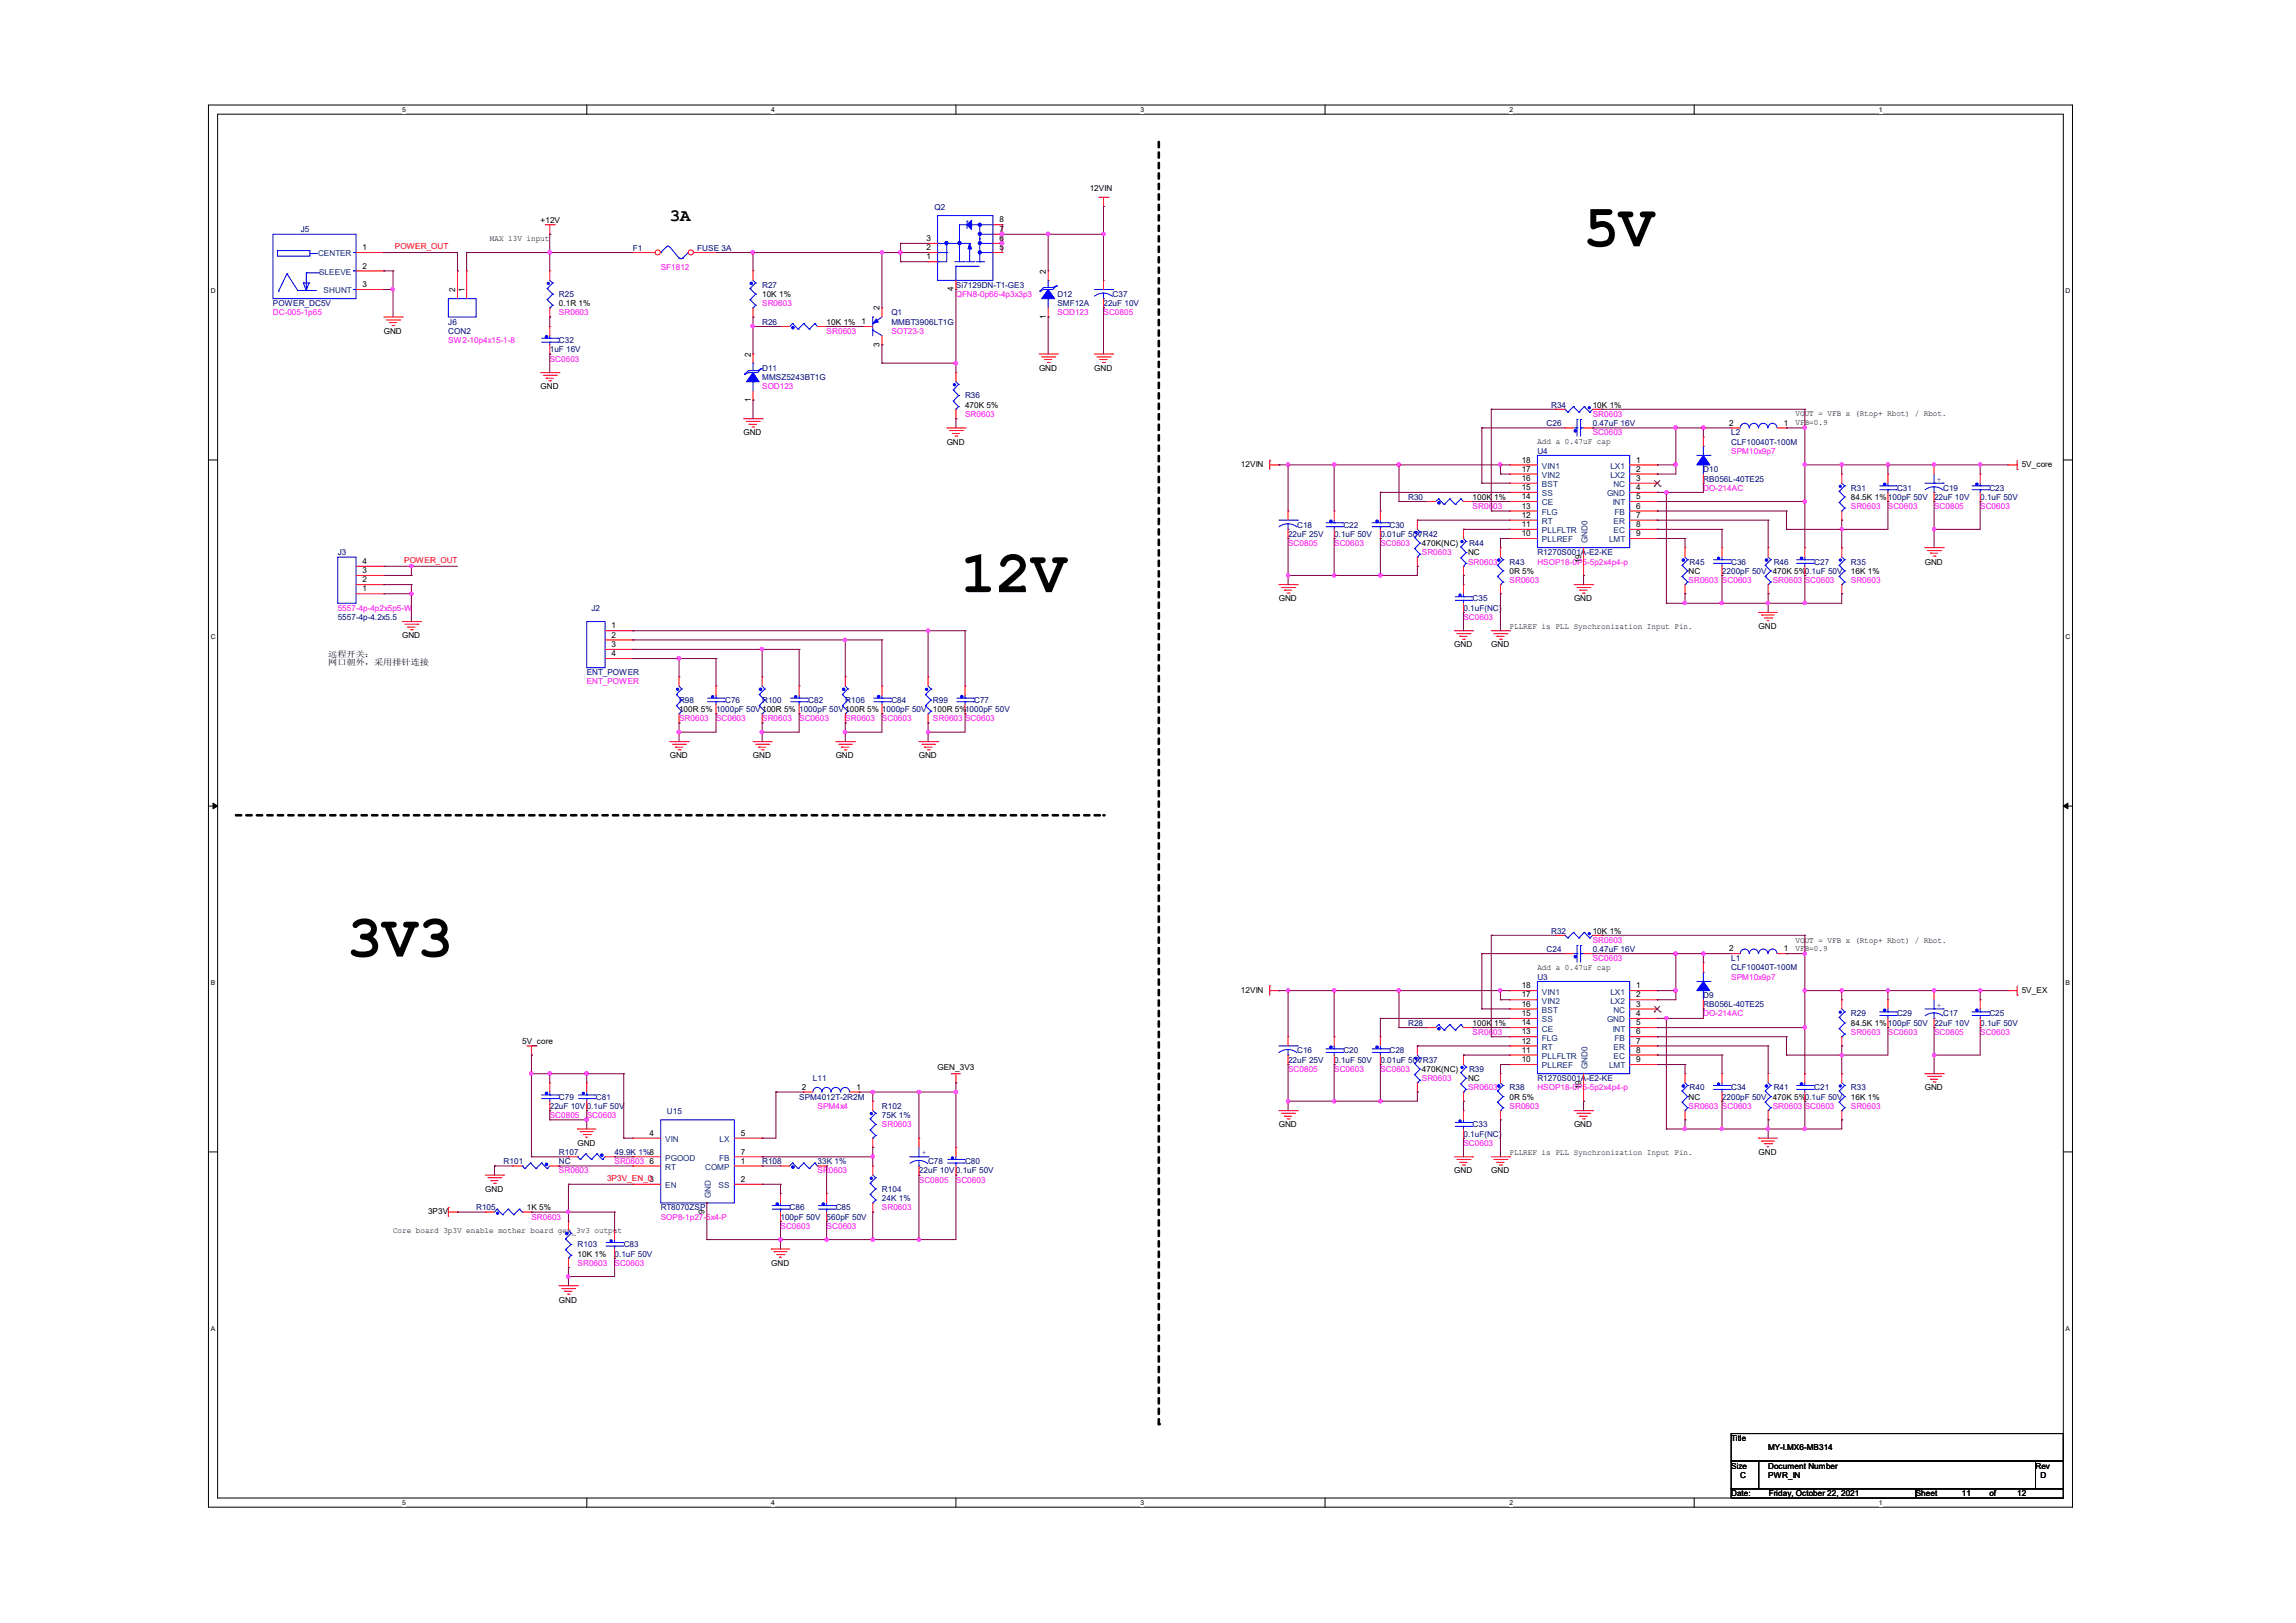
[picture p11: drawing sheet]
<svg xmlns="http://www.w3.org/2000/svg" width="297mm" height="210mm" viewBox="0 0 297 210" stroke-linecap="round" stroke-linejoin="round" font-family="sans-serif">
<defs><g id="words">
<g font-size="7.6">
<text x="204.9" y="31.9">5V</text>
<text x="124.2" y="76.6">12V</text>
<text x="44.9" y="123.8">3V3</text>
</g>
<text font-size="2.2" x="86.7" y="28.6">3A</text>
<g font-size="1.1">
<text x="69.9" y="28.9">+12V</text>
<text x="129.3" y="28.8">8</text>
<text x="141" y="24.7">12VIN</text>
<text x="46.9" y="34.8">2</text>
<text x="46.9" y="32.4">1</text>
<text x="63.4" y="31.2">MAX 13V input</text>
<text x="119.8" y="33.6">1</text>
<text x="119.8" y="32.4">2</text>
<text x="119.8" y="31.2">3</text>
<text x="129.3" y="32.4">5</text>
<text x="129.3" y="31.2">6</text>
<text x="129.3" y="30">7</text>
<text x="135.3" y="35.4" transform="rotate(-90 135.3 35.4)">2</text>
<text x="46.9" y="37.2">3</text>
<text x="58.9" y="37.8" transform="rotate(-90 58.9 37.8)">2</text>
<text x="60.1" y="37.8" transform="rotate(-90 60.1 37.8)">1</text>
<text x="72.3" y="39.6">0.1R 1%</text>
<text x="98.6" y="38.4">10K 1%</text>
<text x="106.9" y="42">10K 1%</text>
<text x="111.5" y="42">1</text>
<text x="113.8" y="40.2" transform="rotate(-90 113.8 40.2)">2</text>
<text x="123.4" y="37.7" transform="rotate(-90 123.4 37.7)">4</text>
<text x="135.3" y="41.3" transform="rotate(-90 135.3 41.3)">1</text>
<text x="49.7" y="43.2">GND</text>
<text x="97.1" y="46.1" transform="rotate(-90 97.1 46.1)">2</text>
<text x="113.8" y="44.9" transform="rotate(-90 113.8 44.9)">3</text>
<text x="134.4" y="48">GND</text>
<text x="141.6" y="48">GND</text>
<text x="69.9" y="50.4">GND</text>
<text x="97.1" y="52" transform="rotate(-90 97.1 52)">1</text>
<text x="124.8" y="52.7">470K 5%</text>
<text x="206" y="52.7">10K 1%</text>
<text x="232.3" y="53.9">VOUT = VFB x (Rtop+ Rbot) / Rbot.</text>
<text x="96.2" y="56.3">GND</text>
<text x="122.5" y="57.5">GND</text>
<text x="196.8" y="59.9">18</text>
<text x="198.9" y="57.5">Add a 0.47uF cap</text>
<text x="211.7" y="59.9">1</text>
<text x="223.7" y="55.1">2</text>
<text x="230.8" y="55.1">1</text>
<text x="232.3" y="54.9">VFB=0.9</text>
<text x="160.5" y="60.4">12VIN</text>
<text x="190.5" y="64.7">100K 1%</text>
<text x="196.8" y="65.8">13</text>
<text x="196.8" y="64.6">14</text>
<text x="196.8" y="63.4">15</text>
<text x="196.8" y="62.2">16</text>
<text x="196.8" y="61">17</text>
<text x="211.7" y="61">2</text>
<text x="211.7" y="62.2">3</text>
<text x="211.7" y="63.4">4</text>
<text x="211.7" y="64.6">5</text>
<text x="211.7" y="65.8">6</text>
<text x="239.4" y="64.7">84.5K 1%100pF 50V</text>
<text x="261.5" y="60.4">5V_core</text>
<text x="183.9" y="70.7">470K(NC)</text>
<text x="189.9" y="71.8">NC</text>
<text x="196.8" y="69.4">10</text>
<text x="196.8" y="68.2">11</text>
<text x="196.8" y="67">12</text>
<text x="211.7" y="67">7</text>
<text x="211.7" y="68.2">8</text>
<text x="211.7" y="69.4">9</text>
<text x="46.9" y="76.5">1</text>
<text x="46.9" y="75.4">2</text>
<text x="46.9" y="74.2">3</text>
<text x="46.9" y="73">4</text>
<text x="165.4" y="77.8">GND</text>
<text x="195.3" y="74.3">0R 5%</text>
<text x="203.6" y="77.8">GND</text>
<text x="204.6" y="72.9" transform="rotate(-90 204.6 72.9)">19</text>
<text x="218.4" y="74.3">NC</text>
<text x="229.3" y="74.3">470K 5%0.1uF 50V</text>
<text x="239.4" y="74.3">16K 1%</text>
<text x="249" y="73.1">GND</text>
<text x="52" y="82.6">GND</text>
<text x="79.1" y="81.3">1</text>
<text x="79.1" y="82.5">2</text>
<text x="79.1" y="83.7">3</text>
<text x="188.1" y="83.8">GND</text>
<text x="192.9" y="83.8">GND</text>
<text x="195.3" y="81.4">PLLREF is PLL Synchronization Input Pin.</text>
<text x="227.5" y="81.4">GND</text>
<text x="42.5" y="85">远程开关：</text>
<text x="42.5" y="86">网口朝外，采用排针连接</text>
<text x="79.1" y="84.9">4</text>
<text x="87.8" y="92.2">100R 5% 1000pF 50V 100R 5% 1000pF 50V 100R 5% 1000pF 50V</text>
<text x="120.7" y="92.2">100R 5%1000pF 50V</text>
<text x="86.7" y="98.1">GND</text>
<text x="97.4" y="98.1">GND</text>
<text x="108.1" y="98.1">GND</text>
<text x="118.9" y="98.1">GND</text>
<text x="198.9" y="125.5">Add a 0.47uF cap</text>
<text x="206" y="120.8">10K 1%</text>
<text x="223.7" y="123.1">2</text>
<text x="230.8" y="123.1">1</text>
<text x="232.3" y="122">VOUT = VFB x (Rtop+ Rbot) / Rbot.</text>
<text x="232.3" y="123">VFB=0.9</text>
<text x="160.5" y="128.4">12VIN</text>
<text x="196.8" y="131.5">15</text>
<text x="196.8" y="130.3">16</text>
<text x="196.8" y="129.1">17</text>
<text x="196.8" y="127.9">18</text>
<text x="211.7" y="127.9">1</text>
<text x="211.7" y="129.1">2</text>
<text x="211.7" y="130.3">3</text>
<text x="211.7" y="131.5">4</text>
<text x="261.5" y="128.4">5V_EX</text>
<text x="67.6" y="135.1">5V_core</text>
<text x="190.5" y="132.8">100K 1%</text>
<text x="196.8" y="137.5">10</text>
<text x="196.8" y="136.2">11</text>
<text x="196.8" y="135">12</text>
<text x="196.8" y="133.9">13</text>
<text x="196.8" y="132.7">14</text>
<text x="211.7" y="132.7">5</text>
<text x="211.7" y="133.9">6</text>
<text x="211.7" y="135">7</text>
<text x="211.7" y="136.2">8</text>
<text x="211.7" y="137.5">9</text>
<text x="239.4" y="132.8">84.5K 1%100pF 50V</text>
<text x="103.7" y="141">2</text>
<text x="110.8" y="141">1</text>
<text x="121.3" y="138.5">GEN_3V3</text>
<text x="183.9" y="138.7">470K(NC)</text>
<text x="189.9" y="139.9">NC</text>
<text x="195.3" y="142.3">0R 5%</text>
<text x="204.6" y="141" transform="rotate(-90 204.6 141)">19</text>
<text x="218.4" y="142.3">NC</text>
<text x="229.3" y="142.3">470K 5%0.1uF 50V</text>
<text x="239.4" y="142.3">16K 1%</text>
<text x="249" y="141.1">GND</text>
<text x="74.7" y="148.3">GND</text>
<text x="84" y="147">4</text>
<text x="95.8" y="147">5</text>
<text x="95.8" y="149.4">7</text>
<text x="165.4" y="145.9">GND</text>
<text x="195.3" y="149.4">PLLREF is PLL Synchronization Input Pin.</text>
<text x="203.6" y="145.9">GND</text>
<text x="227.5" y="149.4">GND</text>
<text x="62.8" y="154.2">GND</text>
<text x="84" y="150.6">6</text>
<text x="95.8" y="150.6">1</text>
<text x="95.8" y="152.9">2</text>
<text x="188.1" y="151.8">GND</text>
<text x="192.9" y="151.8">GND</text>
<text x="50.8" y="159.6">Core board 3p3V enable mother board gen_3v3 output</text>
<text x="55.4" y="157.1">3P3V</text>
<text x="68.2" y="156.6">1K 5%</text>
<text x="91.1" y="157.1" transform="rotate(-90 91.1 157.1)">9</text>
<text x="74.7" y="162.6">10K 1%</text>
<text x="99.8" y="163.8">GND</text>
<text x="72.3" y="168.6">GND</text>
<text x="223.9" y="186.5">Title</text>
<text x="223.9" y="190">Size</text>
<text x="225.1" y="191.2">C</text>
<text x="228.7" y="190">Document Number</text>
<text x="228.7" y="191.2">PWR_IN</text>
<text x="228.7" y="187.7">MY-I.MX6-MB314</text>
<text x="263.3" y="190">Rev</text>
<text x="263.9" y="191.2">D</text>
<text x="223.9" y="193.6">Date:</text>
<text x="228.8" y="193.6">Friday, October 22, 2021</text>
<text x="247.8" y="193.6">Sheet</text>
<text x="253.8" y="193.6">11</text>
<text x="257.3" y="193.6">of</text>
<text x="260.9" y="193.6">12</text>
</g>
<g font-size="1.1" fill="#000080">
<text x="120.9" y="27.2">Q2</text>
<text x="38.9" y="30.1">J5</text>
<text x="81.9" y="32.5">F1</text>
<text x="90.2" y="32.5">FUSE 3A</text>
<text x="35.3" y="39.6">POWER_DC5V</text>
<text x="58" y="42">J6</text>
<text x="72.3" y="38.4">R25</text>
<text x="98.6" y="37.3">R27</text>
<text x="98.6" y="42">R26</text>
<text x="115.3" y="40.8">Q1</text>
<text x="115.3" y="42">MMBT3906LT1G</text>
<text x="123.7" y="37.3">Si7129DN-T1-GE3</text>
<text x="136.8" y="38.4">D12</text>
<text x="136.8" y="39.6">SMF12A</text>
<text x="142.7" y="39.6">22uF 10V</text>
<text x="143.9" y="38.4">C37</text>
<text x="58" y="43.2">CON2</text>
<text x="71.1" y="45.6">1uF 16V</text>
<text x="72.3" y="44.4">C32</text>
<text x="98.6" y="48">D11</text>
<text x="98.6" y="49.2">MMSZ5243BT1G</text>
<text x="124.8" y="51.6">R36</text>
<text x="200.7" y="52.7">R34</text>
<text x="198.9" y="58.7">U4</text>
<text x="200.1" y="55.2">C26</text>
<text x="206" y="55.2">0.47uF 16V</text>
<text x="223.9" y="56.3">L2</text>
<text x="223.9" y="57.5">CLF10040T-100M</text>
<text x="182.2" y="64.7">R30</text>
<text x="220.3" y="61.1">D10</text>
<text x="220.3" y="62.3">RB056L-40TE25</text>
<text x="239.4" y="63.5">R31</text>
<text x="245.4" y="63.5">C31</text>
<text x="250.2" y="64.7">22uF 10V</text>
<text x="251.4" y="63.5">C19</text>
<text x="256.2" y="64.7">0.1uF 50V</text>
<text x="257.3" y="63.5">C23</text>
<text x="43.7" y="71.8">J3</text>
<text x="166.6" y="69.5">22uF 25V</text>
<text x="167.8" y="68.3">C18</text>
<text x="172.6" y="69.5">0.1uF 50V</text>
<text x="173.8" y="68.3">C22</text>
<text x="178.6" y="69.5">0.01uF 50VR42</text>
<text x="179.7" y="68.3">C30</text>
<text x="190" y="70.7">R44</text>
<text x="198.9" y="71.8">R1270S001A-E2-KE</text>
<text x="190.5" y="77.8">C35</text>
<text x="195.3" y="73.1">R43</text>
<text x="218.6" y="73.1">R45</text>
<text x="222.8" y="74.3">2200pF 50V</text>
<text x="223.9" y="73.1">C36</text>
<text x="229.4" y="73.1">R46</text>
<text x="234.7" y="73.1">C27</text>
<text x="239.4" y="73.1">R35</text>
<text x="43.7" y="80.2">5557-4p-4.2x5.5</text>
<text x="76.5" y="79">J2</text>
<text x="189.3" y="79">0.1uF(NC)</text>
<text x="75.9" y="87.4">ENT_POWER</text>
<text x="87.8" y="91">R98</text>
<text x="93.8" y="91">C76</text>
<text x="98.6" y="91">R100</text>
<text x="104.6" y="91">C82</text>
<text x="109.3" y="91">R106</text>
<text x="115.3" y="91">C84</text>
<text x="120.7" y="91">R99</text>
<text x="126" y="91">C77</text>
<text x="200.1" y="123.2">C24</text>
<text x="200.7" y="120.8">R32</text>
<text x="206" y="123.2">0.47uF 16V</text>
<text x="223.9" y="124.4">L1</text>
<text x="223.9" y="125.6">CLF10040T-100M</text>
<text x="198.9" y="126.8">U3</text>
<text x="220.3" y="129.2">D9</text>
<text x="220.3" y="130.3">RB056L-40TE25</text>
<text x="239.4" y="131.5">R29</text>
<text x="245.4" y="131.5">C29</text>
<text x="251.4" y="131.5">C17</text>
<text x="257.3" y="131.5">C25</text>
<text x="166.6" y="137.5">22uF 25V</text>
<text x="167.8" y="136.3">C16</text>
<text x="172.6" y="137.5">0.1uF 50V</text>
<text x="173.8" y="136.3">C20</text>
<text x="178.6" y="137.5">0.01uF 50VR37</text>
<text x="179.7" y="136.3">C28</text>
<text x="182.2" y="132.8">R28</text>
<text x="250.2" y="132.8">22uF 10V</text>
<text x="256.2" y="132.8">0.1uF 50V</text>
<text x="71.1" y="143.5">22uF 10V 0.1uF 50V</text>
<text x="72.3" y="142.3">C79</text>
<text x="77.1" y="142.3">C81</text>
<text x="103.4" y="142.3">SPM4012T-2R2M</text>
<text x="105.2" y="139.9">L11</text>
<text x="114.1" y="143.5">R102</text>
<text x="190" y="138.7">R39</text>
<text x="195.3" y="141.1">R38</text>
<text x="198.9" y="139.9">R1270S001A-E2-KE</text>
<text x="218.6" y="141.1">R40</text>
<text x="222.8" y="142.3">2200pF 50V</text>
<text x="223.9" y="141.1">C34</text>
<text x="229.4" y="141.1">R41</text>
<text x="234.7" y="141.1">C21</text>
<text x="239.4" y="141.1">R33</text>
<text x="72.3" y="149.4">R107</text>
<text x="79.5" y="149.4">49.9K 1%8</text>
<text x="86.3" y="144.2">U15</text>
<text x="114.1" y="144.7">75K 1%</text>
<text x="189.3" y="147.1">0.1uF(NC)</text>
<text x="190.5" y="145.9">C33</text>
<text x="65.2" y="150.7">R101</text>
<text x="72.3" y="150.7">NC</text>
<text x="98.6" y="150.7">R108</text>
<text x="105.7" y="150.7">33K 1%</text>
<text x="114.1" y="154.2">R104</text>
<text x="114.1" y="155.4">24K 1%</text>
<text x="118.9" y="151.8">22uF 10V 0.1uF 50V</text>
<text x="120.1" y="150.7">C78</text>
<text x="124.8" y="150.7">C80</text>
<text x="61.6" y="156.6">R105</text>
<text x="74.7" y="161.4">R103</text>
<text x="80.7" y="161.4">C83</text>
<text x="85.5" y="156.6">RT8070ZSP</text>
<text x="101" y="157.8">100pF 50V</text>
<text x="102.1" y="156.6">C86</text>
<text x="106.9" y="157.8">560pF 50V</text>
<text x="108.1" y="156.6">C85</text>
<text x="79.5" y="162.6">0.1uF 50V</text>
</g>
<g font-size="1.1" fill="#004080">
<text x="41.1" y="33.2">CENTER</text>
<text x="41.3" y="35.6">SLEEVE</text>
<text x="41.9" y="38">SHUNT</text>
<text x="199.5" y="65.4">CE</text>
<text x="199.5" y="64.2">SS</text>
<text x="199.5" y="63">BST</text>
<text x="199.5" y="61.8">VIN2</text>
<text x="199.5" y="60.7">VIN1</text>
<text x="207.9" y="64.2">GND</text>
<text x="208.3" y="60.7">LX1</text>
<text x="208.3" y="61.8">LX2</text>
<text x="208.6" y="65.4">INT</text>
<text x="208.7" y="63">NC</text>
<text x="199.5" y="70.2">PLLREF</text>
<text x="199.5" y="69">PLLFLTR</text>
<text x="199.5" y="67.8">RT</text>
<text x="199.5" y="66.6">FLG</text>
<text x="205.4" y="70.3" transform="rotate(-90 205.4 70.3)">GND0</text>
<text x="208.2" y="70.2">LMT</text>
<text x="208.7" y="67.8">ER</text>
<text x="208.7" y="69">EC</text>
<text x="208.9" y="66.6">FB</text>
<text x="199.5" y="131.1">BST</text>
<text x="199.5" y="129.9">VIN2</text>
<text x="199.5" y="128.7">VIN1</text>
<text x="208.3" y="128.7">LX1</text>
<text x="208.3" y="129.9">LX2</text>
<text x="208.7" y="131.1">NC</text>
<text x="199.5" y="137">PLLFLTR</text>
<text x="199.5" y="135.8">RT</text>
<text x="199.5" y="134.7">FLG</text>
<text x="199.5" y="133.5">CE</text>
<text x="199.5" y="132.3">SS</text>
<text x="207.9" y="132.3">GND</text>
<text x="208.6" y="133.5">INT</text>
<text x="208.7" y="135.8">ER</text>
<text x="208.7" y="137">EC</text>
<text x="208.9" y="134.7">FB</text>
<text x="199.5" y="138.3">PLLREF</text>
<text x="205.4" y="138.3" transform="rotate(-90 205.4 138.3)">GND0</text>
<text x="208.2" y="138.3">LMT</text>
<text x="86.1" y="147.8">VIN</text>
<text x="93.1" y="147.8">LX</text>
<text x="86.1" y="153.8">EN</text>
<text x="86.1" y="151.4">RT</text>
<text x="86.1" y="150.2">PGOOD</text>
<text x="91.2" y="151.4">COMP</text>
<text x="91.9" y="155.1" transform="rotate(-90 91.9 155.1)">GND</text>
<text x="93" y="153.8">SS</text>
<text x="93" y="150.2">FB</text>
</g>
<g font-size="1.1" fill="#f00">
<text x="51.1" y="32.2">POWER_OUT</text>
<text x="52.3" y="72.8">POWER_OUT</text>
<text x="78.5" y="152.8">3P3V_EN_03</text>
</g>
<g font-size="1.1" fill="#f0f">
<text x="85.5" y="35">SF1812</text>
<text x="35.3" y="40.8">DC-005-1p65</text>
<text x="72.3" y="40.8">SR0603</text>
<text x="98.6" y="39.6">SR0603</text>
<text x="123.7" y="38.4">QFN8-0p66-4p3x3p3</text>
<text x="136.8" y="40.8">SOD123</text>
<text x="142.7" y="40.8">SC0805</text>
<text x="58" y="44.4">SW2-10p4x15-1-8</text>
<text x="71.1" y="46.8">SC0603</text>
<text x="106.9" y="43.2">SR0603</text>
<text x="115.3" y="43.2">SOT23-3</text>
<text x="98.6" y="50.4">SOD123</text>
<text x="124.8" y="53.9">SR0603</text>
<text x="206" y="53.9">SR0603</text>
<text x="206" y="56.3">SC0603</text>
<text x="223.9" y="58.7">SPM10x9p7</text>
<text x="190.5" y="65.9">SR0603</text>
<text x="220.3" y="63.5">DO-214AC</text>
<text x="239.4" y="65.9">SR0603</text>
<text x="244.2" y="65.9">SC0603</text>
<text x="250.2" y="65.9">SC0805</text>
<text x="256.2" y="65.9">SC0603</text>
<text x="166.6" y="70.7">SC0805</text>
<text x="172.6" y="70.7">SC0603</text>
<text x="178.6" y="70.7">SC0603</text>
<text x="183.9" y="71.8">SR0603</text>
<text x="189.9" y="73.1">SR0603</text>
<text x="195.3" y="75.4">SR0603</text>
<text x="198.9" y="73.1">HSOP18-0P5-5p2x4p4-p</text>
<text x="218.4" y="75.4">SR0603 SC0603</text>
<text x="229.3" y="75.4">SR0603 SC0603</text>
<text x="239.4" y="75.4">SR0603</text>
<text x="43.7" y="79">5557-4p-4p2x5p5-W</text>
<text x="189.3" y="80.2">SC0603</text>
<text x="75.9" y="88.6">ENT_POWER</text>
<text x="87.8" y="93.3">SR0603</text>
<text x="92.6" y="93.3">SC0603</text>
<text x="98.6" y="93.3">SR0603</text>
<text x="103.4" y="93.3">SC0603</text>
<text x="109.3" y="93.3">SR0603</text>
<text x="114.1" y="93.3">SC0603</text>
<text x="120.7" y="93.3">SR0603 SC0603</text>
<text x="206" y="122">SR0603</text>
<text x="206" y="124.4">SC0603</text>
<text x="220.3" y="131.5">DO-214AC</text>
<text x="223.9" y="126.8">SPM10x9p7</text>
<text x="190.5" y="133.9">SR0603</text>
<text x="239.4" y="133.9">SR0603</text>
<text x="244.2" y="133.9">SC0603</text>
<text x="250.2" y="133.9">SC0805</text>
<text x="256.2" y="133.9">SC0603</text>
<text x="105.7" y="143.5">SPM4x4</text>
<text x="166.6" y="138.7">SC0805</text>
<text x="172.6" y="138.7">SC0603</text>
<text x="178.6" y="138.7">SC0603</text>
<text x="183.9" y="139.9">SR0603</text>
<text x="189.9" y="141.1">SR0603</text>
<text x="195.3" y="143.5">SR0603</text>
<text x="198.9" y="141.1">HSOP18-0P5-5p2x4p4-p</text>
<text x="218.4" y="143.5">SR0603 SC0603</text>
<text x="229.3" y="143.5">SR0603 SC0603</text>
<text x="239.4" y="143.5">SR0603</text>
<text x="71.1" y="144.7">SC0805</text>
<text x="75.9" y="144.7">SC0603</text>
<text x="114.1" y="145.9">SR0603</text>
<text x="189.3" y="148.3">SC0603</text>
<text x="72.3" y="151.8">SR0603</text>
<text x="79.5" y="150.7">SR0603</text>
<text x="105.7" y="151.8">SR0603</text>
<text x="118.9" y="153">SC0805</text>
<text x="123.7" y="153">SC0603</text>
<text x="68.7" y="157.8">SR0603</text>
<text x="85.5" y="157.8">SOP8-1p27-5x4-P</text>
<text x="101" y="159">SC0603</text>
<text x="106.9" y="159">SC0603</text>
<text x="114.1" y="156.6">SR0603</text>
<text x="74.7" y="163.8">SR0603</text>
<text x="79.5" y="163.8">SC0603</text>
</g>
<g font-size="1.1" fill="#00f">
<text x="250.6" y="62.4">+</text>
<text x="250.6" y="130.4">+</text>
<text x="119.2" y="149.5">+</text>
</g>
<g font-size=".9">
<text x="52" y="14.5">5</text>
<text x="99.8" y="14.5">4</text>
<text x="147.5" y="14.5">3</text>
<text x="195.3" y="14.5">2</text>
<text x="243" y="14.5">1</text>
<text x="27.3" y="37.9">D</text>
<text x="267.2" y="37.9">D</text>
<text x="27.3" y="82.7">C</text>
<text x="267.2" y="82.7">C</text>
<text x="27.3" y="127.5">B</text>
<text x="267.2" y="127.5">B</text>
<text x="27.3" y="172.2">A</text>
<text x="267.2" y="172.2">A</text>
<text x="52" y="194.8">5</text>
<text x="99.8" y="194.8">4</text>
<text x="147.5" y="194.8">3</text>
<text x="195.3" y="194.8">2</text>
<text x="243" y="194.8">1</text>
</g>
</g></defs>
<path d="M27 13.6h241.1v181.4h-241.1zM28.2 14.8h238.7v179h-238.7z" fill="none" stroke="#000" stroke-width=".13"/>
<g fill="#fff">
<path d="M52 13.7h.5v1h-.5z"/>
<path d="M52 194h.5v.9h-.5z"/>
</g>
<path d="M75.9 13.6v1.2M75.9 193.8v1.2" fill="none" stroke="#000" stroke-width=".13"/>
<g fill="#fff">
<path d="M99.8 13.7h.4v1h-.4z"/>
<path d="M99.8 194h.4v.9h-.4z"/>
</g>
<path d="M123.7 13.6v1.2M123.7 193.8v1.2" fill="none" stroke="#000" stroke-width=".13"/>
<g fill="#fff">
<path d="M147.5 13.7h.5v1h-.5z"/>
<path d="M147.5 194h.5v.9h-.5z"/>
</g>
<path d="M171.4 13.6v1.2M171.4 193.8v1.2" fill="none" stroke="#000" stroke-width=".13"/>
<g fill="#fff">
<path d="M195.3 13.7h.4v1h-.4z"/>
<path d="M195.3 194h.4v.9h-.4z"/>
</g>
<path d="M219.2 13.6v1.2M219.2 193.8v1.2" fill="none" stroke="#000" stroke-width=".13"/>
<g fill="#fff">
<path d="M243 13.7h.5v1h-.5z"/>
<path d="M243 194h.5v.9h-.5z"/>
<path d="M27.3 37.1h.6v1h-.6z"/>
<path d="M267.2 37.1h.6v1h-.6z"/>
<path d="M27.3 81.9h.6v.9h-.6z"/>
<path d="M267.2 81.9h.6v.9h-.6z"/>
</g>
<path d="M27 59.5h1.2M266.9 59.5h1.2" fill="none" stroke="#000" stroke-width=".13"/>
<g fill="#fff">
<path d="M27.3 126.7h.5v.9h-.5z"/>
<path d="M267.2 126.7h.6v.9h-.6z"/>
</g>
<path d="M27 104.3h1.2M266.9 104.3h1.2" fill="none" stroke="#000" stroke-width=".13"/>
<path d="M27.6 103.9l.6 .4-.6 .3zM266.9 104.3l.6-.4v.7z" fill="#000" stroke="#000" stroke-width=".13"/>
<g fill="#fff">
<path d="M27.3 171.4h.5v1h-.5z"/>
<path d="M267.2 171.4h.6v1h-.6z"/>
</g>
<path d="M27 149.1h1.2M266.9 149.1h1.2M223.9 185.5h43v3.6h-43zM223.9 189.1h3.6v3.6h-3.6zM223.9 192.7h23.9v1.1h-23.9zM227.5 189.1h35.8v3.6h-35.8zM247.8 192.7h19.1v1.1h-19.1zM263.3 189.1h3.6v3.6h-3.6z" fill="none" stroke="#000" stroke-width=".13"/>
<path d="M149.9 18.4v165.9M30.5 105.5h112.2" fill="none" stroke="#000" stroke-width=".34" stroke-dasharray=".7"/>
<g fill="#000" stroke-dasharray=".7">
<circle cx="142.7" cy="105.5" r=".17"/>
<circle cx="149.9" cy="184.3" r=".17"/>
</g>
<g fill="none" stroke="#f00" stroke-width=".13">
<path d="M59.2 35.1h.1M59.2 35.1v3.6M60.4 35.1h.1M60.4 35.1v3.6M70.5 29.1h1.2M71.1 30.3h.1M71.1 35.1h.1M71.1 29.1v1.2M71.1 35.1v1.2M71.1 39.8v1.2M71.7 29.1h.1M97.4 35.1h.1"/>
<path d="M97.4 35.1v1.2M97.4 39.8v1.2M120.1 33.9h.1M120.1 32.7h.1M120.1 31.5h.1M120.1 33.9h1.2M120.1 32.7h1.2M120.1 31.5h1.2M123.7 37.5h.1M123.7 36.3v1.2M128.4 29.1h1.2M128.4 32.7h1.2"/>
<path d="M128.4 31.5h1.2M128.4 30.3h1.2M129.6 32.7h.1M129.6 31.5h.1M129.6 30.3h.1M129.6 29.1h.1M135.6 35.1h.1M135.6 35.1v1.2M135.6 39.8v1.2M142.2 25.5h1.1M142.7 26.7h.1M142.7 36.3h.1"/>
<path d="M142.7 39.8h.1M142.7 25.5v1.2M142.7 36.3v1.2M142.7 38.7v1.1M143.3 25.5h.1M49.7 41h2.3M50 41.4h1.7M50.4 41.7h.1M50.4 41.7h.9M50.7 42.1h.3M51 42.1h.1M51.7 41.4h.1"/>
<path d="M52 41h.1M69.9 48.2h2.4M70.3 48.6h1.7M70.7 48.9h.1M70.7 48.9h.9M71 49.3h.2M71.1 41h.1M71.2 49.3h.1M72 48.6h.1M72.3 48.2h.1M96.2 54.2h2.4M96.6 54.5h1.6"/>
<path d="M96.9 54.9h.1M96.9 54.9h1M97.3 55.2h.2M97.4 41h.1M97.5 55.2h.1M98.2 54.5h.1M98.6 54.2h.1M101 42.2h.1M101 42.2h1.2M105.7 42.2h1.2M106.9 42.2h.1M122.5 55.4h2.3"/>
<path d="M122.8 55.7h1.7M123.2 56.1h.1M123.2 56.1h.9M123.5 56.4h.3M123.7 48.2h.1M123.7 54.2h.1M123.7 48.2v1.2M123.7 53v1.2M123.8 56.4h.1M124.5 55.7h.1M124.8 55.4h.1M134.4 45.8h2.4"/>
<path d="M134.7 46.2h1.7M135.1 46.5h.1M135.1 46.5h1M135.5 46.9h.2M135.6 41h.1M135.7 46.9h.1M136.4 46.2h.1M136.8 45.8h.1M141.6 45.8h2.3M141.9 46.2h1.7M142.3 46.5h.1M142.3 46.5h.9"/>
<path d="M142.6 46.9h.3M142.9 46.9h.1M143.6 46.2h.1M143.9 45.8h.1M164.3 59.6h.1M164.3 59.6v1.1M201.3 53h.1M201.3 53h1.1M202.4 55.4h.1M202.4 55.4h1.2M204.9 55.4h1.1M206 55.4h.1"/>
<path d="M206 53h1.2M207.2 53h.1M220.3 56.6h.1M220.3 56.6v1.1M223.9 55.4h.1M223.9 55.4h1.2M229.9 55.4h1.2M231.1 55.4h.1M260.9 59.6v1.1M46.1 75.6h3.6M46.1 76.8h3.6M46.1 74.5h3.6"/>
<path d="M46.1 73.3h3.6M49.7 76.8h.1M49.7 75.6h.1M49.7 74.5h.1M49.7 73.3h.1M164.3 60.2h1.1M165.4 60.2h.1M165.4 75.6h2.4M165.8 76h1.7M166.2 76.4h.1M166.2 76.4h.9M166.5 76.8h.3"/>
<path d="M166.8 76.8h.1M167.5 76h.1M167.8 75.6h.1M172.6 66.1h.1M172.6 69.7h.1M172.6 66.1v1.2M172.6 68.5v1.2M178.6 66.1h.1M178.6 69.7h.1M178.6 66.1v1.2M178.6 68.5v1.2M183.3 67.3h.1"/>
<path d="M183.3 73.3h.1M183.3 67.3v1.2M183.3 72.1v1.2M184.5 64.9h.1M184.5 64.9h1.2M189.3 68.5h.1M189.3 74.5h.1M189.3 68.5v1.2M189.3 73.3v1.2M189.3 64.9h1.2M190.5 64.9h.1M194.1 70.9h.1"/>
<path d="M194.1 76.8h.1M194.1 70.9v1.2M194.1 75.6v1.2M195.3 69.7h.1M195.3 68.5h.1M195.3 67.3h.1M195.3 66.1h.1M195.3 64.9h.1M195.3 63.7h.1M195.3 62.5h.1M195.3 61.3h.1M195.3 60.2h.1"/>
<path d="M195.3 60.2h3.6M195.3 61.3h3.6M195.3 62.5h3.6M195.3 63.7h3.6M195.3 64.9h3.6M195.3 66.1h3.6M195.3 67.3h3.6M195.3 68.5h3.6M195.3 69.7h3.6M203.6 75.6h2.4M204 76h1.7M204.3 76.4h.1"/>
<path d="M204.3 76.4h1M204.7 76.8h.2M204.9 74.5h.1M204.9 70.9v3.6M204.9 76.8h.1M205.7 76h.1M206 75.6h.1M210.8 60.2h3.6M210.8 61.3h3.6M210.8 62.5h3.6M210.8 63.7h3.6M210.8 64.9h3.6"/>
<path d="M210.8 66.1h3.6M210.8 67.3h3.6M210.8 68.5h3.6M210.8 69.7h3.6M214.4 60.2h.1M214.4 61.3h.1M214.4 62.5h.1M214.4 63.7h.1M214.4 64.9h.1M214.4 66.1h.1M214.4 67.3h.1M214.4 68.5h.1"/>
<path d="M214.4 69.7h.1M218 70.9h.1M218 76.8h.1M218 70.9v1.2M218 75.6v1.2M220.3 62.5h.1M220.3 61.3v1.2M222.8 70.9h.1M222.8 74.5h.1M222.8 70.9v1.2M222.8 73.3v1.2M227.5 79.2h.1"/>
<path d="M227.5 79.2h2.4M227.9 79.6h.1M227.9 79.6h1.6M228.2 80h1M228.7 70.9h.1M228.7 76.8h.1M228.7 70.9v1.2M228.7 75.6v1.2M229.2 80h.1M238.3 70.9h.1M238.3 76.8h.1M238.3 61.3h.1"/>
<path d="M238.3 67.3h.1M238.3 61.3v1.2M238.3 66.1v1.2M238.3 70.9v1.2M238.3 75.6v1.2M244.2 61.3h.1M244.2 64.9h.1M244.2 61.3v1.2M244.2 63.7v1.2M249 70.9h2.4M249.3 71.2h1.7M249.7 71.6h.1"/>
<path d="M249.7 71.6h1M250.1 72h.2M250.2 60.2h.1M250.2 64.9h.1M250.2 60.2v1.1M250.2 63.7v1.2M250.3 72h.1M251 71.2h.1M251.4 70.9h.1M259.8 60.2h.1M259.8 60.2h1.1M260.9 60.7h.1"/>
<path d="M52 80.4h2.4M52.4 80.8h1.7M52.7 81.2h.1M52.7 81.2h1M53.1 81.5h.2M53.3 81.5h.1M54.1 80.8h.1M54.4 80.4h.1M78.3 81.6h3.6M78.3 82.8h3.6M78.3 84h3.6M78.3 85.2h3.6"/>
<path d="M81.9 81.6h.1M81.9 82.8h.1M81.9 84h.1M81.9 85.2h.1M86.7 96h2.3M87 96.3h1.7M87.4 96.7h.1M87.4 96.7h.9M87.7 97h.3M87.8 87.6h.1M87.8 93.6h.1M87.8 87.6v1.2"/>
<path d="M87.8 92.4v1.2M88 97h.1M88.7 96.3h.1M89 96h.1M92.6 88.8h.1M92.6 92.4h.1M92.6 88.8v1.2M92.6 91.2v1.2M97.4 96h2.4M97.7 96.3h1.7M98.1 96.7h.1M98.1 96.7h1"/>
<path d="M98.5 97h.2M98.7 97h.1M99.4 96.3h.1M99.8 96h.1M103.4 88.8h.1M103.4 92.4h.1M103.4 88.8v1.2M103.4 91.2v1.2M108.1 96h2.4M108.5 96.3h1.7M108.8 96.7h.1M108.8 96.7h1"/>
<path d="M109.2 97h.2M109.4 97h.1M110.2 96.3h.1M110.5 96h.1M114.1 88.8h.1M114.1 92.4h.1M114.1 88.8v1.2M114.1 91.2v1.2M118.9 96h2.4M119.3 96.3h1.6M119.6 96.7h.1M119.6 96.7h1"/>
<path d="M120 97h.2M120.2 97h.1M120.9 96.3h.1M121.3 96h.1M124.8 88.8h.1M124.8 92.4h.1M124.8 88.8v1.2M124.8 91.2v1.2M188.1 81.6h2.4M188.5 82h1.7M188.8 82.3h.1M188.8 82.3h1"/>
<path d="M189.2 82.7h.2M189.4 82.7h.1M190.2 82h.1M190.5 81.6h.1M192.9 81.6h2.4M193.3 82h1.6M193.6 82.3h.1M193.6 82.3h1M194 82.7h.2M194.2 82.7h.1M194.9 82h.1M195.3 81.6h.1"/>
<path d="M228.6 80.3h.1M228.6 80.3h.2M68.2 135.3h1.1M68.7 136.5h.1M68.7 135.3v1.2M69.3 135.3h.1M123.1 138.9h.1M123.1 138.9h1.1M123.7 138.9v1.2M164.3 127.6h.1M164.3 128.2h1.1M164.3 127.6v1.2"/>
<path d="M165.4 128.2h.1M166.6 134.2h.1M166.6 137.8h.1M166.6 134.2v1.1M166.6 136.5v1.3M172.6 134.2h.1M172.6 137.8h.1M172.6 134.2v1.1M172.6 136.5v1.3M178.6 134.2h.1M178.6 137.8h.1M178.6 134.2v1.1"/>
<path d="M178.6 136.5v1.3M183.3 135.3h.1M183.3 135.3v1.2M184.5 133h.1M184.5 133h1.2M189.3 133h1.2M190.5 133h.1M194.1 138.9h.1M194.1 138.9v1.2M195.3 137.8h.1M195.3 136.5h.1M195.3 135.3h.1"/>
<path d="M195.3 134.2h.1M195.3 133h.1M195.3 131.8h.1M195.3 130.6h.1M195.3 129.4h.1M195.3 128.2h.1M195.3 135.3h3.6M195.3 128.2h3.6M195.3 129.4h3.6M195.3 130.6h3.6M195.3 131.8h3.6M195.3 133h3.6"/>
<path d="M195.3 134.2h3.6M195.3 136.5h3.6M195.3 137.8h3.6M201.3 121h.1M201.3 121h1.1M204.9 138.9v3.6M206 121h1.2M207.2 121h.1M210.8 135.3h3.6M210.8 128.2h3.6M210.8 129.4h3.6M210.8 130.6h3.6"/>
<path d="M210.8 131.8h3.6M210.8 133h3.6M210.8 134.2h3.6M210.8 136.5h3.6M210.8 137.8h3.6M214.4 128.2h.1M214.4 129.4h.1M214.4 130.6h.1M214.4 131.8h.1M214.4 133h.1M214.4 134.2h.1M214.4 135.3h.1"/>
<path d="M214.4 136.5h.1M214.4 137.8h.1M218 138.9h.1M218 138.9v1.2M220.3 130.6h.1M220.3 124.6h.1M220.3 124.6v1.2M220.3 129.4v1.2M222.8 138.9h.1M222.8 138.9v1.2M223.9 123.4h.1M223.9 123.4h1.2"/>
<path d="M228.7 138.9h.1M228.7 138.9v1.2M229.9 123.4h1.2M231.1 123.4h.1M238.3 138.9h.1M238.3 129.4h.1M238.3 135.3h.1M238.3 129.4v1.2M238.3 134.2v1.1M238.3 138.9v1.2M244.2 129.4h.1M244.2 133h.1"/>
<path d="M244.2 129.4v1.2M244.2 131.8v1.2M249 138.9h2.4M249.3 139.3h1.7M249.7 139.7h.1M249.7 139.7h1M250.1 140h.2M250.2 128.2h.1M250.2 133h.1M250.2 128.2v1.2M250.2 131.8v1.2M250.3 140h.1"/>
<path d="M251 139.3h.1M251.4 138.9h.1M256.2 129.4h.1M256.2 133h.1M256.2 129.4v1.2M256.2 131.8v1.2M259.8 128.2h.1M259.8 128.2h1.1M260.9 128.8h.1M260.9 127.6v1.2M58 156.3h.1M58 156.8h1.2"/>
<path d="M58 156.3v1.1M59.2 156.8h.1M62.8 156.8h.1M62.8 152.1h2.4M62.8 156.8h1.2M63.1 152.4h1.7M63.5 152.8h.1M63.5 152.8h.9M63.8 153.1h.3M64.1 153.1h.1M64.8 152.4h.1M65.2 152.1h.1"/>
<path d="M66.3 150.9h.1M66.3 150.9h1.3M67.6 156.8h1.1M68.7 156.8h.1M71.1 150.9h1.2M72.3 150.9h.1M73.5 158h.1M73.5 158v1.2M74.7 146.1h.1M74.7 146.1h2.4M75.1 146.4h.1M75.1 146.4h1.7"/>
<path d="M75.4 146.8h1M75.8 147.2h.1M75.8 147.2h.2M75.9 140.1h.1M75.9 143.7h.1M75.9 140.1v1.2M75.9 142.5v1.2M76.4 146.8h.1M79.5 159.2h.1M79.5 159.2v1.2M81.9 153.2h.1M81.9 147.3h.1"/>
<path d="M81.9 150.9h.1M81.9 149.7h.1M81.9 147.3h3.6M81.9 149.7h3.6M81.9 150.9h3.6M81.9 153.2h3.6M91.4 155.7h.1M95 147.3h3.6M95 149.7h3.6M95 150.9h3.6M95 153.2h3.6M98.6 150.9h.1"/>
<path d="M98.6 153.2h.1M98.6 147.3h.1M98.6 149.7h.1M101 154.4h.1M101 158h.1M101 154.4v1.3M101 156.8v1.2M104 141.3h.1M104 141.3h1.2M109.9 141.3h1.2M111.1 141.3h.1M112.9 142.5h.1"/>
<path d="M112.9 148.5h.1M112.9 150.9h.1M112.9 156.8h.1M112.9 142.5v1.2M112.9 147.3v1.2M112.9 150.9v1.2M112.9 155.7v1.1M118.9 147.3h.1M118.9 152.1h.1M118.9 147.3v1.2M118.9 150.9v1.2M123.7 140.1h.1"/>
<path d="M123.7 148.5h.1M123.7 152.1h.1M123.7 148.5v1.2M123.7 150.9v1.2M165.4 143.7h2.4M165.8 144.1h1.7M166.2 144.4h.1M166.2 144.4h.9M166.5 144.8h.3M166.8 144.8h.1M167.5 144.1h.1M167.8 143.7h.1"/>
<path d="M183.3 141.3h.1M183.3 140.1v1.2M188.1 149.7h2.4M188.5 150h1.7M188.8 150.4h.1M188.8 150.4h1M189.2 150.7h.2M189.4 150.7h.1M190.2 150h.1M190.5 149.7h.1M192.9 149.7h2.4M193.3 150h1.6"/>
<path d="M193.6 150.4h.1M193.6 150.4h1M194 150.7h.2M194.1 144.9h.1M194.1 143.7v1.2M194.2 150.7h.1M194.9 150h.1M195.3 149.7h.1M203.6 143.7h2.4M204 144.1h1.7M204.3 144.4h.1M204.3 144.4h1"/>
<path d="M204.7 144.8h.2M204.9 142.5h.1M204.9 144.8h.1M205.7 144.1h.1M206 143.7h.1M218 144.9h.1M218 143.7v1.2M222.8 142.5h.1M222.8 141.3v1.2M227.5 147.3h.1M227.5 147.3h2.4M227.9 147.7h.1"/>
<path d="M227.9 147.7h1.6M228.2 148h1M228.6 148.4h.1M228.6 148.4h.2M228.7 144.9h.1M228.7 143.7v1.2M229.2 148h.1M238.3 144.9h.1M238.3 143.7v1.2M72.3 166.4h2.4M72.7 166.8h1.6M73 167.1h.1"/>
<path d="M73 167.1h1M73.4 167.5h.2M73.5 164h.1M73.5 162.8v1.2M73.6 167.5h.1M74.3 166.8h.1M74.7 166.4h.1M79.5 162.8h.1M79.5 161.6v1.2M99.8 161.6h.1M99.8 161.6h2.4M100.1 162h.1"/>
<path d="M100.1 162h1.7M100.5 162.3h.9M100.8 162.7h.1M100.8 162.7h.3M101.4 162.3h.1"/>
</g>
<g fill="none" stroke="#00f" stroke-width=".13">
<path d="M58 38.7h3.6v2.3h-3.6zM70.8 37.3h.1M70.8 38.8h.1M70.8 37.3l.7 .8M70.8 38.8l.7 .7M71.1 39.8h.1M71.1 36.3l.4 .3M71.5 36.6h.1M71.5 38.1h.1M71.5 39.5h.1M71.5 36.6l-.7 .7M71.5 38.1l-.7 .7"/>
<path d="M71.5 39.5l-.4 .3M85.5 32.7h.1M86.2 32l-.7 .7M86.2 32l.2-.2 .2 .2M86.7 32l1.1 1.4M87.8 33.4h.1M88.3 33.4l-.2 .1-.3-.1M88.3 33.4h.1M89 32.7l-.7 .7M97 37.3h.1M97 38.8h.1M97 37.3l.7 .8"/>
<path d="M97 38.8l.7 .7M97.4 39.8h.1M97.4 36.3l.3 .3M97.7 36.6h.1M97.7 38.1h.1M97.7 39.5h.1M97.7 36.6l-.7 .7M97.7 38.1l-.7 .7M97.7 39.5l-.3 .3M121.3 27.9h7.1v8.4h-7.1zM121.3 31.5h.1M121.3 33.9h.1"/>
<path d="M121.3 32.7h.1M121.3 31.5h4.1M121.3 32.7h1.2M122.5 32.7h.1M122.5 31.5h.1M122.5 31.5v2.4h-1.2M123.5 33.9h1.2M123.7 34.5h.1M123.7 36.3h.1M123.7 34.5v1.8M123.7 34.5h3M124.1 31.4h.1"/>
<path d="M124.1 31.6h.1M124.1 31.6v2.3M124.7 33.9h.1M125 33.9h.9M125.1 29.1h.1M125.1 28.6h.1M125.1 29.1h-1v2.3M125.1 28.6v1M125.4 32.2h.1M125.4 31.5h.1M125.4 32.2v1.7M125.7 29.1h2.7"/>
<path d="M125.9 33.9h.1M126.3 33.9h1M126.7 31.5h.1M126.7 33.9h.1M126.7 29.1h.1M126.7 30.9h.1M126.7 30.3h1.7M126.7 31.5h1.7M126.7 29.1v4.8M126.7 32.7h1.7M127.3 33.9h.1M128.4 30.3h.1"/>
<path d="M128.4 29.1h.1M128.4 32.7h.1M134.5 37.7h.1M135 37.2h.1M135 37.5h.1M135 37.2l-.5 .5M135 37.5l-.5 .2M135.6 38.7h.1M135.6 36.3h.1M135.6 36.3v.9M135.6 38.7v1.1M136.7 37h.1"/>
<path d="M136.7 37l-.5 .5h-1.2M136.7 37l-.5 .2h-1.2M141.6 37.5h2.3M142.7 38.7h.1M142.7 37.9a1.89 1.89 0 0 1 1.2 .4M142.7 37.9a1.89 1.89 0 0 0-1.1 .4M142.7 37.9v.8M143.9 37.5h.1M102.5 41.9h.1M102.5 41.9l-.3 .3M102.5 41.9l.8 .7M103.3 42.6h.1"/>
<path d="M104 41.9h.1M104 41.9l-.7 .7M104 41.9l.7 .7M104.7 42.6h.1M105.4 41.9h.1M105.4 41.9l-.7 .7M105.4 41.9l.3 .3M105.7 42.2h.1M123.3 50.5h.1M123.3 51.9h.1M123.3 50.5l.7 .7M123.3 51.9l.7 .7"/>
<path d="M123.7 53h.1M123.7 49.4l.3 .3M124 49.7h.1M124 51.2h.1M124 52.6h.1M124 49.7l-.7 .8M124 51.2l-.7 .7M124 52.6l-.3 .4M198.9 58.9h11.9v12h-11.9zM202.4 53h.1M202.4 53l.4 .3M202.8 53.3h.1"/>
<path d="M203.5 52.6h.1M203.5 52.6l.8 .7M203.5 52.6l-.7 .7M203.6 55.4h.4M204 54.3h.1M204 55.4h.1M204 54.3v2.1M204.3 53.3h.1M204.5 54.3h.1M204.5 55.4h.1M204.5 54.3v2.1M204.5 55.4h.4"/>
<path d="M204.9 52.6h.1M204.9 52.6l.8 .7M204.9 52.6l-.6 .7M205.7 53.3h.1M206 53l-.3 .3M219.5 58.9h1.7M220.3 57.7h.1M220.3 57.7v1.2M221.2 58.9h.1M226.3 55.4a.57 .57 0 0 0-.6-.6 .57 .57 0 0 0-.6 .6M227.5 55.4a.57 .57 0 0 0-.6-.6 .57 .57 0 0 0-.6 .6M228.7 55.4a.59 .59 0 0 0-.6-.6 .59 .59 0 0 0-.6 .6"/>
<path d="M229.9 55.4a.57 .57 0 0 0-.6-.6 .57 .57 0 0 0-.6 .6M43.7 72.1h2.4v6h-2.4zM171.5 68.2h2.2M171.5 67.6h2.2M172.6 68.2h.1M172.6 67.6h.1M172.6 67.3v.3M172.6 68.2v.3M173.7 68.2h.1M173.7 67.6h.1M177.5 68.2h2.2M177.5 67.6h2.2"/>
<path d="M178.6 68.2h.1M178.6 67.6h.1M178.6 67.3v.3M178.6 68.2v.3M179.7 68.2h.1M179.7 67.6h.1M183 69.6h.1M183 71h.1M183 69.6l.7 .7M183 71l.7 .7M183.3 72.1h.1M183.3 68.5l.4 .3"/>
<path d="M183.7 68.8h.1M183.7 70.3h.1M183.7 71.7h.1M183.7 68.8l-.7 .8M183.7 70.3l-.7 .7M183.7 71.7l-.4 .4M186.1 64.6h.1M186.1 64.6l-.4 .3M186.1 64.6l.7 .7M186.8 65.3h.1M187.5 64.6h.1M187.5 64.6l-.7 .7"/>
<path d="M187.5 64.6l.8 .7M188.3 65.3h.1M189 70.8h.1M189 72.2h.1M189 64.6h.1M189 70.8l.7 .7M189 72.2l.7 .7M189 64.6l-.7 .7M189 64.6l.3 .3M189.3 73.3h.1M189.3 64.9h.1M189.3 69.7l.4 .4"/>
<path d="M189.7 70.1h.1M189.7 71.5h.1M189.7 72.9h.1M189.7 70.1l-.7 .7M189.7 71.5l-.7 .7M189.7 72.9l-.4 .4M193.7 73.2h.1M193.7 74.6h.1M193.7 73.2l.7 .7M193.7 74.6l.7 .7M194.1 75.6h.1M194.1 72.1l.3 .3"/>
<path d="M194.4 72.4h.1M194.4 73.9h.1M194.4 75.3h.1M194.4 72.4l-.7 .8M194.4 73.9l-.7 .7M194.4 75.3l-.3 .3M217.6 73.2h.1M217.6 74.6h.1M217.6 73.2l.7 .7M217.6 74.6l.7 .7M218 75.6h.1M218 72.1l.3 .3"/>
<path d="M218.3 72.4h.1M218.3 73.9h.1M218.3 75.3h.1M218.3 72.4l-.7 .8M218.3 73.9l-.7 .7M218.3 75.3l-.3 .3M220.3 60.2h.1M220.3 60.2v1.1M221.7 72.9h2.1M221.7 72.4h2.1M222.8 72.9h.1M222.8 72.4h.1"/>
<path d="M222.8 72.1v.3M222.8 72.9v.4M223.8 72.9h.1M223.8 72.4h.1M228.3 73.2h.1M228.3 74.6h.1M228.3 73.2l.8 .7M228.3 74.6l.8 .7M228.7 75.6h.1M228.7 72.1l.4 .3M229.1 72.4h.1M229.1 73.9h.1"/>
<path d="M229.1 75.3h.1M229.1 72.4l-.8 .8M229.1 73.9l-.8 .7M229.1 75.3l-.4 .3M237.9 73.2h.1M237.9 74.6h.1M237.9 63.6h.1M237.9 65h.1M237.9 73.2l.7 .7M237.9 74.6l.7 .7M237.9 63.6l.7 .7M237.9 65l.7 .7"/>
<path d="M238.3 75.6h.1M238.3 66.1h.1M238.3 72.1l.3 .3M238.3 62.5l.3 .4M238.6 72.4h.1M238.6 73.9h.1M238.6 75.3h.1M238.6 62.9h.1M238.6 64.3h.1M238.6 65.7h.1M238.6 72.4l-.7 .8M238.6 73.9l-.7 .7"/>
<path d="M238.6 75.3l-.3 .3M238.6 62.9l-.7 .7M238.6 64.3l-.7 .7M238.6 65.7l-.3 .4M243.2 63.4h2.1M243.2 62.9h2.1M244.2 63.4h.1M244.2 62.9h.1M244.2 62.5v.4M244.2 63.4v.3M245.3 63.4h.1M245.3 62.9h.1"/>
<path d="M249 62.5h2.4M250.2 63.7h.1M250.2 62.5h.1M250.2 63a1.87 1.87 0 0 1 1.1 .4M250.2 63a1.87 1.87 0 0 0-1.2 .4M250.2 61.3v1.2M250.2 63v.7M251.4 62.5h.1M75.9 80.4h2.4v6h-2.4zM87.5 89.9h.1M87.5 91.3h.1M87.5 89.9l.7 .7"/>
<path d="M87.5 91.3l.7 .7M87.8 92.4h.1M87.8 88.8l.4 .4M88.2 89.2h.1M88.2 90.6h.1M88.2 92h.1M88.2 89.2l-.7 .7M88.2 90.6l-.7 .7M88.2 92l-.4 .4M91.5 90.8h2.2M91.5 90.3h2.2M92.6 90.8h.1"/>
<path d="M92.6 90.3h.1M92.6 90v.3M92.6 90.8v.4M93.7 90.8h.1M93.7 90.3h.1M102.3 90.8h2.1M102.3 90.3h2.1M103.4 90.8h.1M103.4 90.3h.1M103.4 90v.3M103.4 90.8v.4M104.4 90.8h.1"/>
<path d="M104.4 90.3h.1M113 90.8h2.2M113 90.3h2.2M114.1 90.8h.1M114.1 90.3h.1M114.1 90v.3M114.1 90.8v.4M115.2 90.8h.1M115.2 90.3h.1M123.8 90.8h2.1M123.8 90.3h2.1M124.8 90.8h.1"/>
<path d="M124.8 90.3h.1M124.8 90v.3M124.8 90.8v.4M125.9 90.8h.1M125.9 90.3h.1M165.4 135.3h2.4M166.6 136.5h.1M166.6 135.8a1.87 1.87 0 0 1 1.2 .4M166.6 135.8a1.87 1.87 0 0 0-1.1 .4M166.6 135.8v.7M167.8 135.3h.1M171.5 136.2h2.2"/>
<path d="M171.5 135.7h2.2M172.6 136.2h.1M172.6 135.7h.1M172.6 135.3v.4M172.6 136.2v.3M173.7 136.2h.1M173.7 135.7h.1M177.5 136.2h2.2M177.5 135.7h2.2M178.6 136.2h.1M178.6 135.7h.1M178.6 135.3v.4"/>
<path d="M178.6 136.2v.3M179.7 136.2h.1M179.7 135.7h.1M183 137.6h.1M183 139.1h.1M183 137.6l.7 .7M183 139.1l.7 .7M183.3 136.5l.4 .4M183.7 136.9h.1M183.7 138.3h.1M183.7 139.8h.1M183.7 136.9l-.7 .7"/>
<path d="M183.7 138.3l-.7 .8M183.7 139.8l-.4 .3M186.1 132.6h.1M186.1 132.6l-.4 .4M186.1 132.6l.7 .7M186.8 133.3h.1M187.5 132.6h.1M187.5 132.6l-.7 .7M187.5 132.6l.8 .7M188.3 133.3h.1M189 132.6h.1M189 132.6l-.7 .7"/>
<path d="M189 132.6l.3 .4M189.3 133h.1M198.9 127h11.9v11.9h-11.9zM202.4 121h.1M202.4 121l.4 .4M202.8 121.4h.1M203.5 120.6h.1M203.5 120.6l.8 .8M203.5 120.6l-.7 .8M204.3 121.4h.1M204.9 120.6h.1M204.9 120.6l.8 .8"/>
<path d="M204.9 120.6l-.6 .8M205.7 121.4h.1M206 121l-.3 .4M219.5 127h1.7M220.3 128.2h.1M220.3 125.8h.1M220.3 125.8v1.2M220.3 128.2v1.2M221.2 127h.1M226.3 123.4a.57 .57 0 0 0-.6-.6 .57 .57 0 0 0-.6 .6M227.5 123.4a.57 .57 0 0 0-.6-.6 .57 .57 0 0 0-.6 .6M228.7 123.4a.59 .59 0 0 0-.6-.6 .59 .59 0 0 0-.6 .6"/>
<path d="M229.9 123.4a.57 .57 0 0 0-.6-.6 .57 .57 0 0 0-.6 .6M237.9 131.7h.1M237.9 133.1h.1M237.9 131.7l.7 .7M237.9 133.1l.7 .7M238.3 134.2h.1M238.3 130.6l.3 .3M238.6 130.9h.1M238.6 132.4h.1M238.6 133.8h.1M238.6 130.9l-.7 .8M238.6 132.4l-.7 .7"/>
<path d="M238.6 133.8l-.3 .4M243.2 131.4h2.1M243.2 130.9h2.1M244.2 131.4h.1M244.2 130.9h.1M244.2 130.6v.3M244.2 131.4v.4M245.3 131.4h.1M245.3 130.9h.1M249 130.6h2.4M250.2 131.8h.1M250.2 130.6h.1"/>
<path d="M250.2 131.1a1.89 1.89 0 0 1 1.1 .4M250.2 131.1a1.87 1.87 0 0 0-1.2 .3M250.2 129.4v1.2M250.2 131.1v.7M251.4 130.6h.1M255.1 131.4h2.2M255.1 130.9h2.2M256.2 131.4h.1M256.2 130.9h.1M256.2 130.6v.3M256.2 131.4v.4M257.3 131.4h.1"/>
<path d="M257.3 130.9h.1M64.3 156.5h.1M64.3 156.5l-.3 .3M64.3 156.5l.7 .7M65 157.2h.1M65.7 156.5h.1M65.7 156.5l-.7 .7M65.7 156.5l.8 .7M66.5 157.2h.1M67.2 156.5h.1M67.2 156.5l-.7 .7M67.2 156.5l.4 .3"/>
<path d="M67.6 156.8h.1M67.6 150.9h.1M67.6 150.9l.3 .3M67.9 151.2h.1M68.6 150.5h.1M68.6 150.5l.7 .7M68.6 150.5l-.7 .7M69.3 151.2h.1M70.1 150.5h.1M70.1 150.5l.7 .7M70.1 150.5l-.8 .7M70.8 151.2h.1"/>
<path d="M71.1 150.9l-.3 .3M73.5 159.2l.4 .4M73.9 159.6h.1M73.9 159.6l-.7 .7M74.8 142.2h2.2M74.8 141.7h2.2M75.9 142.2h.1M75.9 141.7h.1M75.9 141.3v.4M75.9 142.2v.3M77 142.2h.1M77 141.7h.1"/>
<path d="M85.5 144.9h9.5v10.8h-9.5zM99.9 156.5h2.2M99.9 156h2.2M101 156.5h.1M101 156h.1M101 155.7v.3M101 156.5v.3M102.1 156.5h.1M102.1 156h.1M106.3 141.3a.57 .57 0 0 0-.6-.6 .57 .57 0 0 0-.5 .6M107.5 141.3a.57 .57 0 0 0-.6-.6 .57 .57 0 0 0-.6 .6M108.7 141.3a.59 .59 0 0 0-.6-.6 .59 .59 0 0 0-.6 .6"/>
<path d="M109.9 141.3a.57 .57 0 0 0-.6-.6 .57 .57 0 0 0-.5 .6M112.6 144.8h.1M112.6 146.2h.1M112.6 153.1h.1M112.6 154.6h.1M112.6 144.8l.7 .7M112.6 146.2l.7 .7M112.6 153.1l.7 .7M112.6 154.6l.7 .7M112.9 147.3h.1M112.9 155.7h.1M112.9 143.7l.4 .4"/>
<path d="M112.9 152.1l.4 .3M113.3 144.1h.1M113.3 145.5h.1M113.3 146.9h.1M113.3 152.4h.1M113.3 153.8h.1M113.3 155.3h.1M113.3 144.1l-.7 .7M113.3 145.5l-.7 .7M113.3 146.9l-.4 .4M113.3 152.4l-.7 .7M113.3 153.8l-.7 .8"/>
<path d="M113.3 155.3l-.4 .4M117.7 149.7h2.4M118.9 150.9h.1M118.9 149.7h.1M118.9 150.2a1.89 1.89 0 0 1 1.1 .4M118.9 150.2a1.87 1.87 0 0 0-1.2 .3M118.9 148.5v1.2M118.9 150.2v.7M120.1 149.7h.1M122.6 150.5h2.1M122.6 150h2.1M123.7 150.5h.1"/>
<path d="M123.7 150h.1M123.7 149.7v.3M123.7 150.5v.4M124.7 150.5h.1M124.7 150h.1M183.3 140.1h.1M193.7 141.2h.1M193.7 142.6h.1M193.7 141.2l.7 .7M193.7 142.6l.7 .7M194.1 143.7h.1M194.1 140.1l.3 .4"/>
<path d="M194.4 140.5h.1M194.4 141.9h.1M194.4 143.3h.1M194.4 140.5l-.7 .7M194.4 141.9l-.7 .7M194.4 143.3l-.3 .4M217.6 141.2h.1M217.6 142.6h.1M217.6 141.2l.7 .7M217.6 142.6l.7 .7M218 143.7h.1M218 140.1l.3 .4"/>
<path d="M218.3 140.5h.1M218.3 141.9h.1M218.3 143.3h.1M218.3 140.5l-.7 .7M218.3 141.9l-.7 .7M218.3 143.3l-.3 .4M221.7 141h2.1M221.7 140.5h2.1M222.8 141h.1M222.8 140.5h.1M222.8 140.1v.4M222.8 141v.3"/>
<path d="M223.8 141h.1M223.8 140.5h.1M228.3 141.2h.1M228.3 142.6h.1M228.3 141.2l.8 .7M228.3 142.6l.8 .7M228.7 143.7h.1M228.7 140.1l.4 .4M229.1 140.5h.1M229.1 141.9h.1M229.1 143.3h.1M229.1 140.5l-.8 .7"/>
<path d="M229.1 141.9l-.8 .7M229.1 143.3l-.4 .4M237.9 141.2h.1M237.9 142.6h.1M237.9 141.2l.7 .7M237.9 142.6l.7 .7M238.3 143.7h.1M238.3 140.1l.3 .4M238.6 140.5h.1M238.6 141.9h.1M238.6 143.3h.1M238.6 140.5l-.7 .7"/>
<path d="M238.6 141.9l-.7 .7M238.6 143.3l-.3 .4M73.2 160.3h.1M73.2 161.7h.1M73.2 160.3l.7 .7M73.2 161.7l.7 .7M73.5 162.8h.1M73.9 161h.1M73.9 162.4h.1M73.9 161l-.7 .7M73.9 162.4l-.4 .4M78.4 161.2h2.2"/>
<path d="M78.4 160.8h2.2M79.5 161.2h.1M79.5 160.8h.1M79.5 160.4v.4M79.5 161.2v.4M80.6 161.2h.1M80.6 160.8h.1"/>
</g>
<path d="M214 62.9h.1M214 62.2l.8 .7M214.7 62.2l-.7 .7M214.8 62.9h.1M214 130.9h.1M214 130.2l.8 .7M214.7 130.2l-.7 .7M214.8 130.9h.1" fill="none" stroke="#804000" stroke-width=".13"/>
<g fill="#00f" stroke="#00f" stroke-width=".13">
<path d="M125.4 31.5l.3 .7h-.5z"/>
<path d="M125.1 29.1l.6-.6v1.2z"/>
<path d="M220.3 127l.9 1.2h-1.7z" fill-rule="evenodd"/>
<path d="M135.6 37.5l.8 1.2h-1.7z" fill-rule="evenodd"/>
<path d="M220.3 58.9l.9 1.3h-1.7z" fill-rule="evenodd"/>
<circle cx="189.1" cy="70.1" r=".15"/>
<circle cx="193.9" cy="140.5" r=".17"/>
<circle cx="123.2" cy="149.8" r=".15"/>
<circle cx="203.8" cy="55.8" r=".17"/>
<circle cx="79.1" cy="160.6" r=".15"/>
<circle cx="193.9" cy="72.5" r=".17"/>
<circle cx="238.1" cy="140.5" r=".15"/>
<circle cx="183.2" cy="136.9" r=".15"/>
<circle cx="217.8" cy="140.5" r=".17"/>
<circle cx="238.1" cy="72.5" r=".15"/>
<circle cx="183.2" cy="68.9" r=".15"/>
<circle cx="92.2" cy="90.1" r=".15"/>
<circle cx="97.2" cy="36.7" r=".17"/>
<circle cx="70.9" cy="36.7" r=".15"/>
<circle cx="217.8" cy="72.5" r=".17"/>
<circle cx="238.1" cy="131" r=".15"/>
<circle cx="64.4" cy="157" r=".15"/>
<circle cx="186.1" cy="133.1" r=".17"/>
<circle cx="112.7" cy="144.1" r=".15"/>
<circle cx="102.6" cy="42.4" r=".17"/>
<circle cx="205.6" cy="120.8" r=".15"/>
<circle cx="238.1" cy="62.9" r=".15"/>
<circle cx="186.1" cy="65.1" r=".17"/>
<circle cx="113.7" cy="90.1" r=".17"/>
<circle cx="228.5" cy="140.5" r=".17"/>
<circle cx="75.5" cy="141.5" r=".15"/>
<circle cx="122.4" cy="31.5" r=".21"/>
<circle cx="124.1" cy="31.5" r=".21"/>
<circle cx="126.7" cy="30.3" r=".21"/>
<circle cx="126.7" cy="31.5" r=".21"/>
<circle cx="126.7" cy="32.7" r=".21"/>
<circle cx="126.7" cy="29.1" r=".21"/>
<circle cx="205.6" cy="52.8" r=".15"/>
<circle cx="243.8" cy="130.7" r=".17"/>
<circle cx="178.1" cy="135.5" r=".17"/>
<circle cx="102.9" cy="90.1" r=".15"/>
<circle cx="172.2" cy="135.5" r=".17"/>
<circle cx="112.7" cy="152.5" r=".15"/>
<circle cx="222.3" cy="140.3" r=".15"/>
<circle cx="243.8" cy="62.7" r=".17"/>
<circle cx="228.5" cy="72.5" r=".17"/>
<circle cx="124.4" cy="90.1" r=".17"/>
<circle cx="73.3" cy="159.6" r=".17"/>
<circle cx="222.3" cy="72.2" r=".15"/>
<circle cx="172.2" cy="67.5" r=".17"/>
<circle cx="87.7" cy="89.2" r=".15"/>
<circle cx="255.7" cy="130.7" r=".17"/>
<circle cx="70.7" cy="150.7" r=".17"/>
<circle cx="100.5" cy="155.8" r=".17"/>
<circle cx="123.5" cy="49.8" r=".15"/>
<circle cx="178.1" cy="67.5" r=".17"/>
</g>
<circle cx="89.4" cy="32.7" r=".33" fill="#fff" stroke="#f00" stroke-width=".13"/>
<path d="M89.7 32.7h2.9M92.6 32.7h.1" fill="none" stroke="#f00" stroke-width=".13"/>
<circle cx="85.1" cy="32.7" r=".33" fill="#fff" stroke="#f00" stroke-width=".13"/>
<g fill="none" stroke="#f00" stroke-width=".13">
<path d="M46.1 32.7h3.6M46.1 35.1h3.6M46.1 37.5h3.6M49.7 35.1h.1M49.7 37.5h.1M49.7 32.7h.1M81.9 32.7h.1M81.9 32.7h2.9M114.1 39.8h.1M114.1 39.8v1.2M71.1 42.2h.1M71.1 45.8h.1"/>
<path d="M71.1 42.2v1.2M71.1 44.6v1.2M97.4 51.8h.1M97.4 45.8h.1M97.4 45.8v1.2M97.4 50.6v1.2M111.7 42.2h.1M111.7 42.2h1.2M114.1 44.6h.1M114.1 43.4v1.2M166.6 66.1h.1M166.6 69.7h.1"/>
<path d="M166.6 66.1v1.2M166.6 68.5v1.2M189.3 75.6h.1M189.3 79.2h.1M189.3 75.6v1.2M189.3 78.1v1.1M233.5 70.9h.1M233.5 74.5h.1M233.5 70.9v1.2M233.5 73.3v1.2M256.2 61.3h.1M256.2 64.9h.1"/>
<path d="M256.2 61.3v1.2M256.2 63.7v1.2M98.6 87.6h.1M98.6 93.6h.1M98.6 87.6v1.2M98.6 92.4v1.2M109.3 87.6h.1M109.3 93.6h.1M109.3 87.6v1.2M109.3 92.4v1.2M120.1 87.6h.1M120.1 93.6h.1"/>
<path d="M120.1 87.6v1.2M120.1 92.4v1.2M189.3 136.5h.1M189.3 136.5v1.3M202.4 123.4h.1M202.4 123.4h1.2M204.9 123.4h1.1M206 123.4h.1M233.5 138.9h.1M233.5 138.9v1.2M71.1 140.1h.1M71.1 143.7h.1"/>
<path d="M71.1 140.1v1.2M71.1 142.5v1.2M73.5 149.7h.1M73.5 149.7h1.2M78.3 149.7h1.2M79.5 149.7h.1M101 150.9h.1M101 150.9h1.2M105.7 150.9h1.2M106.9 150.9h.1M106.9 154.4h.1M106.9 158h.1"/>
<path d="M106.9 154.4v1.3M106.9 156.8v1.2M189.3 143.7h.1M189.3 147.3h.1M189.3 142.5h.1M189.3 141.3v1.2M189.3 143.7v1.2M189.3 146.1v1.2M233.5 142.5h.1M233.5 141.3v1.2"/>
</g>
<g fill="none" stroke="#00f" stroke-width=".13">
<path d="M35.3 30.3h10.8v8.4h-10.8zM35.9 32.4h4.2v.7h-4.2zM36 37.7h.1M37.1 35.4h.1M37.1 35.4l1.4 2.2M37.1 35.4l-1.1 2.3M38.5 37.6h.1M38.5 37.6h2.4M39.2 36.6h.1M39.2 36.6l.4 1M39.2 36.6h.8M39.6 35.3h.1"/>
<path d="M39.6 37.6h.1M39.6 35.3h1.8M39.6 35.3v2.3M40 36.6h.1M40 36.6l-.4 1M40.1 32.8h.8M40.9 32.8h.1M45.7 32.7h.1M45.7 35.1h.1M45.7 37.5h.1M45.7 32.7h.4M45.7 35.1h.4"/>
<path d="M45.7 37.5h.4M70.1 44.3h2.1M70.1 43.8h2.1M71.1 44.3h.1M71.1 43.8h.1M71.1 43.4v.4M71.1 44.3v.3M72.2 44.3h.1M72.2 43.8h.1M96.3 48.4h.1M96.8 48h.1M96.8 48.2h.1"/>
<path d="M96.8 48l-.5 .4M96.8 48.2l-.5 .2M97.4 49.4h.1M97.4 47h.1M97.4 47v1M97.4 49.4v1.2M98.5 47.7h.1M98.5 47.7l-.5 .3h-1.2M98.5 47.7l-.5 .5h-1.2M112.9 41h.1M112.9 41.9h.1M112.9 42.7h.1"/>
<path d="M112.9 41v2.4M112.9 42.7l1.2 .7M114.1 41l-1.2 .9M165.4 67.3h2.4M166.6 68.5h.1M166.6 67.8a1.89 1.89 0 0 1 1.2 .4M166.6 67.8a1.89 1.89 0 0 0-1.2 .4M166.6 67.8v.7M167.8 67.3h.1M188.3 77.7h2.1M188.3 77.2h2.1M189.3 77.7h.1"/>
<path d="M189.3 77.2h.1M189.3 76.8v.4M189.3 77.7v.4M190.4 77.7h.1M190.4 77.2h.1M232.4 72.9h2.2M232.4 72.4h2.2M233.5 72.9h.1M233.5 72.4h.1M233.5 72.1v.3M233.5 72.9v.4M234.6 72.9h.1"/>
<path d="M234.6 72.4h.1M255.1 63.4h2.2M255.1 62.9h2.2M256.2 63.4h.1M256.2 62.9h.1M256.2 62.5v.4M256.2 63.4v.3M257.3 63.4h.1M257.3 62.9h.1M98.2 89.9h.1M98.2 91.3h.1M98.2 89.9l.7 .7"/>
<path d="M98.2 91.3l.7 .7M98.6 92.4h.1M98.6 88.8l.3 .4M98.9 89.2h.1M98.9 90.6h.1M98.9 92h.1M98.9 89.2l-.7 .7M98.9 90.6l-.7 .7M98.9 92l-.3 .4M109 89.9h.1M109 91.3h.1M109 89.9l.7 .7"/>
<path d="M109 91.3l.7 .7M109.3 92.4h.1M109.3 88.8l.4 .4M109.7 89.2h.1M109.7 90.6h.1M109.7 92h.1M109.7 89.2l-.7 .7M109.7 90.6l-.7 .7M109.7 92l-.4 .4M119.7 89.9h.1M119.7 91.3h.1M119.7 89.9l.7 .7"/>
<path d="M119.7 91.3l.7 .7M120.1 92.4h.1M120.1 88.8l.3 .4M120.4 89.2h.1M120.4 90.6h.1M120.4 92h.1M120.4 89.2l-.7 .7M120.4 90.6l-.7 .7M120.4 92l-.3 .4M189 138.8h.1M189 138.8l.7 .7M189.3 137.8l.4 .3"/>
<path d="M189.7 138.1h.1M189.7 139.5h.1M189.7 138.1l-.7 .7M189.7 139.5l-.7 .8M203.6 123.4h.4M204 122.3h.1M204 123.4h.1M204 122.3v2.2M204.5 122.3h.1M204.5 123.4h.1M204.5 122.3v2.2M204.5 123.4h.4"/>
<path d="M70.1 142.2h2.1M70.1 141.7h2.1M71.1 142.2h.1M71.1 141.7h.1M71.1 141.3v.4M71.1 142.2v.3M72.2 142.2h.1M72.2 141.7h.1M74.7 149.7h.1M74.7 149.7l.4 .3M75.1 150h.1M75.8 149.3h.1"/>
<path d="M75.8 149.3l.7 .7M75.8 149.3l-.7 .7M76.5 150h.1M77.2 149.3h.1M77.2 149.3l.7 .7M77.2 149.3l-.7 .7M77.9 150h.1M78.3 149.7l-.4 .3M102.5 150.5h.1M102.5 150.5l-.3 .4M102.5 150.5l.8 .7M103.3 151.2h.1"/>
<path d="M104 150.5h.1M104 150.5l-.7 .7M104 150.5l.7 .7M104.7 151.2h.1M105.4 150.5h.1M105.4 150.5l-.7 .7M105.4 150.5l.3 .4M105.7 150.9h.1M105.9 156.5h2.1M105.9 156h2.1M106.9 156.5h.1M106.9 156h.1"/>
<path d="M106.9 155.7v.3M106.9 156.5v.3M108 156.5h.1M108 156h.1M188.3 145.8h2.1M188.3 145.2h2.1M189 140.3h.1M189 140.3l.7 .7M189.3 145.8h.1M189.3 145.2h.1M189.3 141.3h.1M189.3 144.9v.3"/>
<path d="M189.3 145.8v.3M189.7 141h.1M189.7 141l-.4 .3M190.4 145.8h.1M190.4 145.2h.1M232.4 141h2.2M232.4 140.5h2.2M233.5 141h.1M233.5 140.5h.1M233.5 140.1v.4M233.5 141v.3M234.6 141h.1"/>
<path d="M234.6 140.5h.1"/>
</g>
<g fill="#00f" stroke="#00f" stroke-width=".13">
<path d="M113.4 41.3l.2 .4-.7 .2z"/>
<path d="M97.4 48.2l.8 1.2h-1.6z" fill-rule="evenodd"/>
<circle cx="77.9" cy="149.5" r=".17"/>
<circle cx="203.8" cy="123.8" r=".17"/>
<circle cx="233" cy="140.3" r=".17"/>
<circle cx="188.9" cy="145.1" r=".15"/>
<circle cx="98.4" cy="89.2" r=".17"/>
<circle cx="255.7" cy="62.7" r=".17"/>
<circle cx="70.7" cy="141.5" r=".17"/>
<circle cx="188.9" cy="77" r=".15"/>
<circle cx="109.1" cy="89.2" r=".17"/>
<circle cx="70.7" cy="43.6" r=".17"/>
<circle cx="102.6" cy="151" r=".17"/>
<circle cx="189.1" cy="138.1" r=".15"/>
<circle cx="119.9" cy="89.2" r=".15"/>
<circle cx="106.5" cy="155.8" r=".17"/>
<circle cx="233" cy="72.2" r=".17"/>
</g>
<g fill="none" stroke="#800040" stroke-width=".13">
<path d="M49.7 32.7h.1M49.7 35.1h.1M49.7 37.5h.1M49.7 32.7h9.5v2.4M49.7 35.1h1.1M49.7 37.5h1.1M50.8 35.1h.1M50.8 37.5h.1M50.8 35.1v5.9M59.2 35.1h.1M60.4 32.7h.1M60.4 32.7h21.5"/>
<path d="M60.4 32.7v2.4M71.1 32.7h.1M71.1 30.3h.1M71.1 30.3v4.8M92.6 32.7h.1M92.6 32.7h27.5M97.4 32.7h.1M97.4 32.7v2.4M114.1 32.7h.1M114.1 32.7v7.1M116.5 31.5h.1M116.5 33.9h.1"/>
<path d="M116.5 32.7h.1M116.5 31.5v2.4M116.5 33.9h3.6M116.5 31.5h3.6M123.7 37.5h.1M123.7 37.5v10.7M129.6 31.5h.1M129.6 29.1h.1M129.6 30.3h.1M129.6 29.1v3.6M129.6 30.3h13.1M135.6 30.3h.1"/>
<path d="M135.6 30.3v4.8M142.7 26.7h.1M142.7 39.8h.1M142.7 30.3h.1M142.7 26.7v9.6M142.7 39.8v6M71.1 41h.1M71.1 45.8h.1M71.1 41v1.2M71.1 45.8v2.4M97.4 42.2h.1M97.4 41h.1"/>
<path d="M97.4 51.8h.1M97.4 41v4.8M97.4 51.8v2.4M97.4 42.2h3.6M106.9 42.2h.1M106.9 42.2h4.8M114.1 44.6h.1M114.1 47h.1M114.1 44.6v2.4M114.1 47h9.6M123.7 54.2h.1M123.7 47h.1"/>
<path d="M123.7 54.2v1.2M135.6 41h.1M135.6 41v4.8M191.7 55.4h.1M191.7 55.4v7.1M191.7 55.4h10.7M192.9 53h.1M192.9 53v13.1M192.9 53h8.4M206 55.4h.1M206 55.4h17.9M207.2 53h.1"/>
<path d="M207.2 53h26.3M216.8 55.4h.1M216.8 55.4v5.9h-2.4M220.3 55.4h.1M220.3 55.4v1.2M231.1 55.4h.1M231.1 55.4h2.4M233.5 53h.1M233.5 55.4h.1M233.5 53v17.9M49.7 75.6h.1M49.7 74.5h3.5"/>
<path d="M49.7 75.6h3.5M49.7 76.8h3.5M49.7 73.3h9.5M53.2 75.6h.1M53.2 76.8h.1M53.2 73.3h.1M53.2 74.5h.1M53.2 73.3v1.2M53.2 75.6v4.8M165.4 60.2h.1M165.4 60.2h29.9M166.6 74.5h.1"/>
<path d="M166.6 69.7h.1M166.6 60.2h.1M166.6 60.2v5.9M166.6 69.7v5.9M172.6 69.7h.1M172.6 60.2h.1M172.6 74.5h.1M172.6 60.2v5.9M172.6 69.7v4.8M178.6 74.5h.1M178.6 63.7h.1M178.6 69.7h.1"/>
<path d="M178.6 63.7v2.4M178.6 69.7v4.8M178.6 63.7h16.7M181 64.9h.1M181 60.2h.1M181 60.2v4.7M181 64.9h3.5M183.3 73.3h.1M183.3 67.3h.1M183.3 73.3v1.2h-16.7M183.3 67.3h12M189.3 74.5h.1"/>
<path d="M189.3 68.5h.1M189.3 79.2h.1M189.3 74.5v1.1M189.3 79.2v2.4M189.3 68.5h6M190.5 64.9h.1M190.5 64.9h4.8M191.7 62.5h.1M191.7 62.5h3.6M192.9 66.1h.1M192.9 66.1h2.4M194.1 69.7h.1"/>
<path d="M194.1 76.8h.1M194.1 61.3h.1M194.1 60.2h.1M194.1 60.2v1.1M194.1 69.7v1.2M194.1 76.8v4.8M194.1 69.7h1.2M194.1 61.3h1.2M204.9 74.5h.1M204.9 74.5v1.1M214.4 63.7h.1M214.4 67.3h.1"/>
<path d="M214.4 66.1h.1M214.4 68.5h.1M214.4 64.9h.1M214.4 61.3h.1M214.4 60.2h.1M214.4 69.7h.1M214.4 60.2h2.4M214.4 69.7h3.6M214.4 66.1h16.7M214.4 68.5h8.4M214.4 67.3h14.3M214.4 64.9h19.1"/>
<path d="M215.6 78.1h.1M215.6 63.7h.1M215.6 63.7v14.4M216.8 60.2h.1M218 78.1h.1M218 76.8h.1M218 69.7h.1M218 69.7v1.2M218 76.8v1.3M220.3 62.5h.1M220.3 62.5v1.2h-5.9M222.8 68.5h.1"/>
<path d="M222.8 74.5h.1M222.8 78.1h.1M222.8 68.5v2.4M222.8 74.5v3.6M228.7 78.1h.1M228.7 67.3h.1M228.7 76.8h.1M228.7 67.3v3.6M228.7 76.8v2.4M231.1 66.1h.1M231.1 68.5h.1M231.1 66.1v2.4"/>
<path d="M233.5 60.2h.1M233.5 78.1h.1M233.5 64.9h.1M233.5 74.5h.1M233.5 74.5v3.6M233.5 60.2h26.3M238.3 60.2h.1M238.3 68.5h.1M238.3 67.3h.1M238.3 76.8h.1M238.3 60.2v1.1M238.3 67.3v3.6"/>
<path d="M238.3 76.8v1.3h-22.7M244.2 60.2h.1M244.2 64.9h.1M244.2 60.2v1.1M244.2 64.9v3.6h-13.1M250.2 68.5h.1M250.2 64.9h.1M250.2 60.2h.1M250.2 64.9v6M256.2 60.2h.1M256.2 64.9h.1M256.2 60.2v1.1"/>
<path d="M256.2 64.9v3.6h-6M81.9 81.6h.1M81.9 82.8h.1M81.9 84h.1M81.9 85.2h.1M81.9 85.2h10.7M81.9 84h21.5M81.9 82.8h32.2M81.9 81.6h42.9M87.8 93.6h.1M87.8 94.7h.1M87.8 85.2h.1"/>
<path d="M87.8 85.2v2.4M87.8 93.6v2.4M92.6 92.4h.1M92.6 85.2h.1M92.6 85.2v3.6M92.6 92.4v2.3h-4.8M98.6 93.6h.1M98.6 94.7h.1M98.6 84h.1M98.6 84v3.6M98.6 93.6v2.4M103.4 92.4h.1"/>
<path d="M103.4 84h.1M103.4 92.4v2.3h-4.8M103.4 84v4.8M109.3 93.6h.1M109.3 94.7h.1M109.3 82.8h.1M109.3 82.8v4.8M109.3 93.6v2.4M114.1 92.4h.1M114.1 82.8h.1M114.1 82.8v6M114.1 92.4v2.3h-4.8"/>
<path d="M120.1 93.6h.1M120.1 94.7h.1M120.1 81.6h.1M120.1 81.6v6M120.1 93.6v2.4M124.8 92.4h.1M124.8 81.6h.1M124.8 92.4v2.3h-4.7M124.8 81.6v7.2M68.7 138.9h.1M68.7 136.5h.1M68.7 138.9h12"/>
<path d="M68.7 136.5v13.2M71.1 138.9h.1M71.1 138.9v1.2M75.9 138.9h.1M75.9 138.9v1.2M80.7 138.9h.1M80.7 138.9v8.4M165.4 128.2h.1M165.4 128.2h29.9M166.6 137.8h.1M166.6 128.2h.1M166.6 128.2v6"/>
<path d="M166.6 137.8v5.9M172.6 137.8h.1M172.6 128.2h.1M172.6 128.2v6M172.6 137.8v4.7M178.6 131.8h.1M178.6 137.8h.1M178.6 131.8h16.7M178.6 131.8v2.4M178.6 137.8v4.7M181 133h.1M181 128.2h.1"/>
<path d="M181 133h3.5M181 128.2v4.8M183.3 135.3h.1M183.3 135.3h12M189.3 136.5h.1M189.3 136.5h6M190.5 133h.1M190.5 133h4.8M191.7 123.4h.1M191.7 130.6h.1M191.7 123.4h10.7M191.7 130.6h3.6"/>
<path d="M191.7 123.4v7.2M192.9 121h.1M192.9 134.2h.1M192.9 121v13.2M192.9 134.2h2.4M192.9 121h8.4M194.1 137.8h.1M194.1 129.4h.1M194.1 128.2h.1M194.1 137.8h1.2M194.1 128.2v1.2M194.1 137.8v1.1"/>
<path d="M194.1 129.4h1.2M206 123.4h.1M206 123.4h17.9M207.2 121h.1M207.2 121h26.3M214.4 131.8h.1M214.4 135.3h.1M214.4 134.2h.1M214.4 136.5h.1M214.4 133h.1M214.4 129.4h.1M214.4 128.2h.1"/>
<path d="M214.4 137.8h.1M214.4 128.2h2.4M214.4 137.8h3.6M214.4 134.2h16.7M214.4 136.5h8.4M214.4 135.3h14.3M214.4 133h19.1M215.6 131.8h.1M215.6 131.8v14.3M216.8 128.2h.1M216.8 123.4h.1M216.8 123.4v6h-2.4"/>
<path d="M218 137.8h.1M218 137.8v1.1M220.3 130.6h.1M220.3 123.4h.1M220.3 123.4v1.2M220.3 130.6v1.2h-5.9M222.8 136.5h.1M222.8 136.5v2.4M228.7 135.3h.1M228.7 135.3v3.6M231.1 123.4h.1M231.1 134.2h.1"/>
<path d="M231.1 136.5h.1M231.1 123.4h2.4M231.1 134.2v2.3M233.5 128.2h.1M233.5 133h.1M233.5 121h.1M233.5 123.4h.1M233.5 121v17.9M233.5 128.2h26.3M238.3 128.2h.1M238.3 136.5h.1M238.3 135.3h.1"/>
<path d="M238.3 128.2v1.2M238.3 135.3v3.6M244.2 128.2h.1M244.2 133h.1M244.2 128.2v1.2M244.2 133v3.5h-13.1M250.2 136.5h.1M250.2 133h.1M250.2 128.2h.1M250.2 133v5.9M256.2 128.2h.1M256.2 133h.1"/>
<path d="M256.2 133v3.5h-6M256.2 128.2v1.2M59.2 156.8h.1M59.2 156.8h3.6M64 150.9h.1M64 150.9h2.3M64 150.9v1.2M68.7 149.7h.1M68.7 156.8h.1M68.7 156.8h10.8M68.7 149.7h4.8M71.1 143.7h.1"/>
<path d="M71.1 144.9h.1M71.1 143.7v1.2M71.1 144.9h4.8M72.3 150.9h.1M72.3 150.9h9.6M73.5 153.2h.1M73.5 156.8h.1M73.5 153.2v4.8M73.5 153.2h8.4M75.9 143.7h.1M75.9 144.9h.1M75.9 143.7v2.4"/>
<path d="M79.5 149.7h.1M79.5 156.8h.1M79.5 156.8v2.4M79.5 149.7h2.4M80.7 147.3h.1M80.7 147.3h1.2M91.4 155.7h.1M91.4 155.7v4.7M98.6 147.3h.1M98.6 149.7h.1M98.6 153.2h.1M98.6 150.9h.1"/>
<path d="M98.6 150.9h2.4M98.6 149.7h14.3M98.6 153.2h2.4M100.4 141.3h.1M100.4 141.3h3.6M100.4 141.3v6h-1.8M101 153.2h.1M101 158h.1M101 153.2v1.2M101 158v3.6M106.9 150.9h.1M106.9 158h.1"/>
<path d="M106.9 150.9v3.5M106.9 158v2.4M111.1 141.3h.1M111.1 141.3h12.6M112.9 141.3h.1M112.9 156.8h.1M112.9 148.5h.1M112.9 149.7h.1M112.9 141.3v1.2M112.9 148.5v2.4M112.9 156.8v3.6M118.9 141.3h.1"/>
<path d="M118.9 152.1h.1M118.9 141.3v6M118.9 152.1v8.3M123.7 152.1h.1M123.7 140.1h.1M123.7 141.3h.1M123.7 140.1v8.4M123.7 152.1v8.3h-32.3M166.6 142.5h.1M172.6 142.5h.1M178.6 142.5h.1M183.3 141.3h.1"/>
<path d="M183.3 141.3v1.2h-16.7M189.3 142.5h.1M189.3 147.3h.1M189.3 142.5v1.2M189.3 147.3v2.4M194.1 144.9h.1M194.1 144.9v4.8M204.9 142.5h.1M204.9 142.5v1.2M215.6 146.1h.1M218 146.1h.1M218 144.9h.1"/>
<path d="M218 144.9v1.2M222.8 142.5h.1M222.8 146.1h.1M222.8 142.5v3.6M228.7 146.1h.1M228.7 144.9h.1M228.7 144.9v2.4M233.5 146.1h.1M233.5 142.5h.1M233.5 142.5v3.6M238.3 144.9h.1M238.3 144.9v1.2h-22.7"/>
<path d="M73.5 165.2h.1M73.5 164h.1M73.5 164v2.4M79.5 162.8h.1M79.5 162.8v2.4h-6M91.4 160.4h.1M101 160.4h.1M106.9 160.4h.1M112.9 160.4h.1M118.9 160.4h.1"/>
</g>
<g fill="#f0f" stroke="#f0f" stroke-width=".13">
<circle cx="97.4" cy="32.7" r=".21"/>
<circle cx="116.5" cy="32.7" r=".21"/>
<circle cx="129.6" cy="31.5" r=".22"/>
<circle cx="142.7" cy="30.3" r=".21"/>
<circle cx="114.1" cy="32.7" r=".21"/>
<circle cx="135.6" cy="30.3" r=".22"/>
<circle cx="129.6" cy="30.3" r=".22"/>
<circle cx="123.6" cy="47" r=".22"/>
<circle cx="50.8" cy="37.4" r=".21"/>
<circle cx="71.1" cy="32.7" r=".21"/>
<circle cx="123.6" cy="141.3" r=".22"/>
<circle cx="73.5" cy="165.2" r=".21"/>
<circle cx="118.9" cy="160.4" r=".21"/>
<circle cx="112.9" cy="160.4" r=".21"/>
<circle cx="75.9" cy="144.9" r=".22"/>
<circle cx="68.7" cy="138.9" r=".21"/>
<circle cx="118.9" cy="141.3" r=".21"/>
<circle cx="112.9" cy="141.3" r=".21"/>
<circle cx="97.4" cy="42.2" r=".21"/>
<circle cx="71.1" cy="138.9" r=".21"/>
<circle cx="75.9" cy="138.9" r=".22"/>
<circle cx="73.5" cy="156.8" r=".21"/>
<circle cx="106.9" cy="160.4" r=".21"/>
<circle cx="101" cy="160.4" r=".21"/>
<circle cx="112.9" cy="149.6" r=".21"/>
<circle cx="216.7" cy="123.4" r=".21"/>
<circle cx="244.2" cy="128.2" r=".21"/>
<circle cx="238.3" cy="128.2" r=".21"/>
<circle cx="233.5" cy="146.1" r=".21"/>
<circle cx="220.3" cy="123.4" r=".21"/>
<circle cx="216.7" cy="128.2" r=".21"/>
<circle cx="238.3" cy="136.5" r=".21"/>
<circle cx="215.6" cy="131.7" r=".21"/>
<circle cx="233.5" cy="132.9" r=".21"/>
<circle cx="233.5" cy="128.2" r=".21"/>
<circle cx="233.5" cy="123.4" r=".21"/>
<circle cx="228.7" cy="146.1" r=".21"/>
<circle cx="222.7" cy="146.1" r=".21"/>
<circle cx="250.2" cy="136.5" r=".21"/>
<circle cx="217.9" cy="146.1" r=".21"/>
<circle cx="166.6" cy="128.2" r=".21"/>
<circle cx="256.2" cy="128.2" r=".21"/>
<circle cx="250.2" cy="128.2" r=".21"/>
<circle cx="172.6" cy="142.5" r=".21"/>
<circle cx="178.6" cy="142.5" r=".21"/>
<circle cx="166.6" cy="142.5" r=".21"/>
<circle cx="180.9" cy="128.2" r=".21"/>
<circle cx="172.6" cy="128.2" r=".21"/>
<circle cx="194.1" cy="128.2" r=".21"/>
<circle cx="244.2" cy="60.1" r=".21"/>
<circle cx="238.3" cy="60.1" r=".21"/>
<circle cx="220.3" cy="55.3" r=".21"/>
<circle cx="216.7" cy="60.1" r=".21"/>
<circle cx="216.7" cy="55.3" r=".21"/>
<circle cx="238.3" cy="68.5" r=".21"/>
<circle cx="233.5" cy="78" r=".21"/>
<circle cx="215.6" cy="63.7" r=".21"/>
<circle cx="233.5" cy="64.9" r=".21"/>
<circle cx="233.5" cy="60.1" r=".21"/>
<circle cx="233.5" cy="55.3" r=".21"/>
<circle cx="228.7" cy="78" r=".21"/>
<circle cx="222.7" cy="78" r=".21"/>
<circle cx="250.2" cy="68.5" r=".21"/>
<circle cx="217.9" cy="78" r=".21"/>
<circle cx="166.6" cy="60.1" r=".21"/>
<circle cx="256.2" cy="60.1" r=".21"/>
<circle cx="250.2" cy="60.1" r=".21"/>
<circle cx="172.6" cy="74.4" r=".21"/>
<circle cx="178.6" cy="74.4" r=".21"/>
<circle cx="166.6" cy="74.4" r=".21"/>
<circle cx="180.9" cy="60.1" r=".21"/>
<circle cx="172.6" cy="60.1" r=".21"/>
<circle cx="194.1" cy="60.1" r=".21"/>
<circle cx="53.2" cy="76.8" r=".21"/>
<circle cx="87.8" cy="94.8" r=".22"/>
<circle cx="87.8" cy="85.2" r=".22"/>
<circle cx="98.6" cy="94.7" r=".21"/>
<circle cx="109.3" cy="94.7" r=".21"/>
<circle cx="120.1" cy="94.7" r=".21"/>
<circle cx="120.1" cy="81.6" r=".21"/>
<circle cx="109.3" cy="82.8" r=".21"/>
<circle cx="98.6" cy="84" r=".21"/>
<circle cx="53.2" cy="73.2" r=".21"/>
</g>
<use href="#words"/>
</svg>
